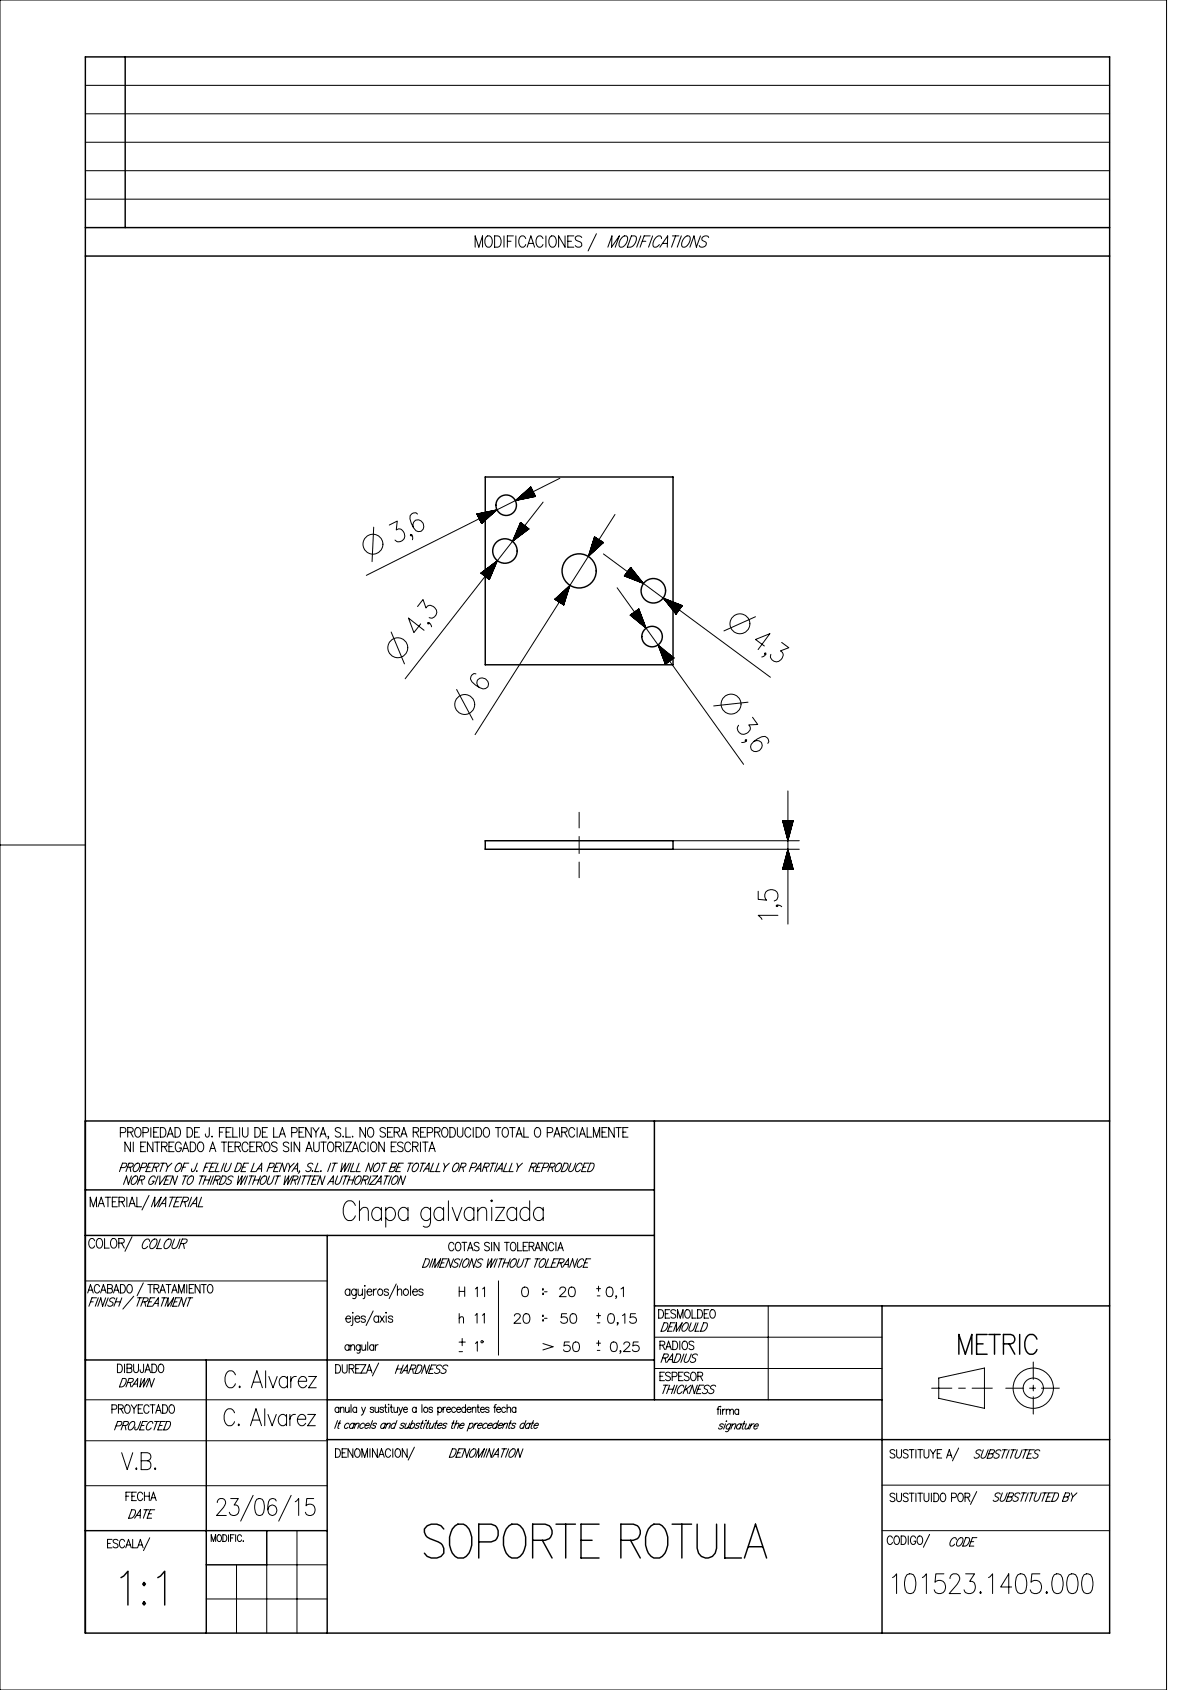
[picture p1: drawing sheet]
<svg xmlns="http://www.w3.org/2000/svg" width="210mm" height="297mm" viewBox="0 0 210 297" stroke-linecap="round" stroke-linejoin="round" font-family="sans-serif">
<g fill="none" stroke="#000" stroke-width=".18">
<path d="M0 0h205v297h-205zM15 15h180M15 35h180M15 20h180M15 30h180M15 25h180M83.5 43.4v-1.9l.6 1.9 .7-1.9v1.9M85.5 41.6l.2-.1a.94 .94 0 0 1 .7 1.5 .63 .63 0 0 1-.7 .4 .63 .63 0 0 1-.5-.7 1.31 1.31 0 0 1 .3-1.1zM86.9 41.5h.6a1.12 1.12 0 0 1 0 1.9h-.6zM88.6 41.5v1.9M89.2 42.4h.6M90.2 41.5h-1v1.9"/>
<path d="M90.7 41.5v1.9M92.4 41.9a.63 .63 0 0 0-.8-.4 .63 .63 0 0 0-.4 .7 .88 .88 0 0 0 .8 1.2l.4-.4M92.6 43.4l.7-1.9 .6 1.9M92.9 42.8h.8M95.4 41.9a.63 .63 0 0 0-.7-.4 .63 .63 0 0 0-.5 .7 .88 .88 0 0 0 .8 1.2l.4-.4M95.9 41.5v1.9M96.8 41.6l.1-.1a.94 .94 0 0 1 .8 1.5 .63 .63 0 0 1-.8 .4 .63 .63 0 0 1-.4-.7 1.31 1.31 0 0 1 .3-1.1zM99.3 41.5v1.9l-1.1-1.9v1.9M99.8 42.4h.6M100.8 41.5h-1v1.9h1M102.2 41.7a.61 .61 0 0 0-.6-.3 .61 .61 0 0 0-.5 .5l.2 .3 .6 .3a.49 .49 0 0 1 .3 .5 .49 .49 0 0 1-.4 .4l-.5-.1-.2-.1M104.8 41.1l-1.5 3"/>
<path d="M106.8 43.4l.7-1.9v1.9l1.3-1.9-.7 1.9M109.3 41.7a.56 .56 0 0 1 1 0 1.48 1.48 0 0 1-1.3 1.7 1.05 1.05 0 0 1 .2-1.5zM111 41.5h.5a.94 .94 0 0 1 0 1.5 1.06 1.06 0 0 1-1.3 .4zM112.6 41.5l-.7 1.9M112.9 42.4h.6M114.3 41.5h-1.1l-.7 1.9M114.7 41.5l-.7 1.9M116 43.4l1.3-1.9v1.9M116.3 41.9l-.2-.3a.91 .91 0 0 0-1.2 .6 .94 .94 0 0 0 .1 1.2 .9 .9 0 0 0 .9-.4M116.4 42.8h.9M118.2 41.5h1.1M118.7 41.5l-.7 1.9"/>
<path d="M119.7 41.5l-.7 1.9M120.3 41.7a.56 .56 0 0 1 1 0 1.48 1.48 0 0 1-1.3 1.7 1.05 1.05 0 0 1 .2-1.5zM123.1 41.5l-.7 1.9-.4-1.9-.8 1.9M124.5 41.7a.63 .63 0 0 0-.7-.2 .63 .63 0 0 0-.4 .7l.7 .4a.66 .66 0 0 1-.4 .8 .66 .66 0 0 1-.8-.2M65.7 92.6l-.3 6.1M68.4 92.3l1.4-.7-.2 1.5 .4-.2a1.12 1.12 0 0 1 1.1 1.3 1.12 1.12 0 0 1-1.4 .9l-.3-.2M72.4 94l-.1 .2-.2-.1 .1-.2a.7 .7 0 0 1 .3 1M73.4 90.3a.81 .81 0 0 0-1.3 .3 3.6 3.6 0 0 0 1 2.7 .97 .97 0 0 0 1.3-.4 .97 .97 0 0 0-.4-1.4 .9 .9 0 0 0-1.2 .1 .9 .9 0 0 0-.1 1.1M83.8 90.3l3.5-.7-2.7 2.4zM83.9 90.3h-.1M84.1 90.3l-.3 .1M84.3 90.2l-.4 .2"/>
<path d="M84.5 90.2l-.6 .3M84.7 90.1l-.8 .4M84.7 91.9l-.1 .1M84.8 90.1l-.9 .5M84.9 91.8l-.3 .1M85 91.7l-.4 .2M85 90.1l-1.1 .5M85.1 91.6l-.5 .2M85.2 90l-1.2 .7M85.3 91.4l-.8 .4M85.4 90l-1.4 .7M85.4 91.3l-.9 .5"/>
<path d="M85.5 99.9l-.7 1M85.6 91.2l-1.1 .5M85.6 90l-1.6 .8M85.7 91l-1.2 .7M85.8 89.9l-1.8 .9M85.8 99.7l-1 1.2 .9-1.1M85.9 90.9l-1.5 .7M86 99.6l-1.1 1.4M86 89.9l-1.9 .9M86 90.8l-1.6 .8M86.2 99.5l-1.3 1.5M86.2 90.6l-1.8 .9"/>
<path d="M86.2 89.8l-2.1 1.1M86.3 99.4l-1.3 1.7M86.3 90.5l-1.9 1M86.4 89.8l-2.3 1.1M86.5 90.4l-2.1 1M86.5 99.2l-1.5 1.9M86.6 89.8l-2.5 1.2M86.6 90.2l-2.3 1.2M86.6 99.1l-1.5 2M86.8 90.1l-2.5 1.2M86.8 89.7l-2.7 1.3M86.8 99l-1.7 2.2"/>
<path d="M86.8 100l-1.2 1.5M86.9 99.8l-1.4 1.7M86.9 90l-2.6 1.3M86.9 98.9l-1.8 2.3M86.9 99.6l-1.4 1.9M87 89.7l-2.8 1.4M87 99.4l-1.5 2M87.1 89.9l-2.8 1.4M87.1 98.8l-1.9 2.4M87.1 99.3l-1.7 2.1M87.2 89.6l-3 1.5M87.2 99.1l-1.8 2.3"/>
<path d="M87.2 89.7l-3 1.5M87.3 98.6l-2.1 2.7M87.3 98.9l-2 2.5M87.3 98.7l-2 2.6M90.6 88l2.7-2.4 .8 1.6zM90.8 94.6l1.6-2.1-1.7 2.2M91.5 91.8l1.4 1.2-2.8 2.1M91.5 91.8l-1.4 3.3M91.5 91.8l-.1 .1M91.5 91.9l-.1 .2M91.6 91.9l-.3 .4M91.6 91.9l-.4 .5"/>
<path d="M91.6 91.9l-.5 .7M91.7 92l-.6 .8M91.7 92l-.7 1M91.8 92l-.9 1.2M91.8 92.1l-1 1.2M91.8 92.1l-1.1 1.4M91.9 92.1l-1.2 1.6M91.9 92.2l-1.3 1.7M92 92.2l-1.5 1.9M92 92.2l-1.6 2M92.1 92.3l-1.7 2.1M92.1 92.3l-1.8 2.3"/>
<path d="M92.1 92.3l-1.9 2.5M92.2 92.4l-2.1 2.7M92.3 92.4l-2.1 2.6M92.3 92.4l-1.9 2.5M92.3 92.5l-1.8 2.3M92.5 92.6l-1.5 1.8M92.5 92.6l-1.3 1.7M92.5 92.6l-1.2 1.6M92.6 92.7l-1.1 1.4M92.6 92.7l-1 1.3M92.7 92.7l-.9 1.1M92.7 92.8l-.8 .9"/>
<path d="M92.7 92.8l-.6 .8M92.8 92.8l-.5 .7M92.8 92.9l-.4 .5M92.9 92.9l-.3 .4M92.9 92.9l-.2 .2M92.9 92.9v.1M93.3 85.6h-.1M93.3 85.6l-.2 .2M93.3 85.7l-.4 .2M93.3 85.7l-.5 .3M93.4 85.8l-.8 .4M93.4 85.8l-.9 .5"/>
<path d="M93.4 85.9l-1.1 .5M93.4 85.9l-1.2 .6M93.5 86l-1.5 .7M93.5 86l-1.6 .8M93.5 86l-1.8 .9M93.5 86.1l-1.9 1M93.6 86.1l-2.2 1.1M93.6 86.2l-2.3 1.1M93.6 86.2l-2.5 1.3M93.6 86.3l-2.6 1.3M93.6 86.3l-2.7 1.4M93.7 86.4l-3 1.4"/>
<path d="M93.7 86.5l-2.9 1.4M93.7 86.5l-2.8 1.4M93.8 86.5l-2.7 1.4M93.8 86.6l-2.5 1.2M93.8 86.6l-2.3 1.2M93.8 86.7l-2.1 1M93.9 86.7l-2 1M93.9 86.8l-1.8 .9M93.9 86.8l-1.6 .8M93.9 86.9l-1.4 .7M93.9 86.9l-1.2 .6M94 87l-1.1 .5"/>
<path d="M94 87l-.9 .5M94 87l-.7 .4M94 87.1l-.6 .3M94.1 87.1l-.5 .2M94.1 87.2l-.3 .1M94.1 87.2l-.1 .1M95.4 88.2l-24.2 31.1M98.4 84.1l-34 17M104.5 94.3l1.6 1-2.7 2.5zM104.5 94.4h-.1M104.5 94.4l-.1 .2M104.6 94.4l-.3 .4"/>
<path d="M104.6 94.4l-.3 .6M104.7 94.5l-.5 .7M104.7 94.5l-.6 .9M104.7 94.5l-.6 1.1M104.8 94.5l-.8 1.2M104.8 94.6l-.8 1.3M104.9 94.6l-1 1.5M104.9 94.6l-1 1.7M105 94.7l-1.2 1.8M105 94.7l-1.3 2M105 94.7l-1.3 2.2M105.1 94.7l-1.5 2.3"/>
<path d="M105.1 94.8l-1.5 2.4M105.2 94.8l-1.7 2.6M105.2 94.8l-1.8 2.8M105.3 94.9l-1.8 2.8M105.3 94.9l-1.6 2.6M105.4 94.9l-1.6 2.5M105.4 95l-1.4 2.3M105.5 95l-1.4 2.1M105.5 95l-1.3 2M105.6 95l-1.2 1.9M105.6 95.1l-1.1 1.6M105.6 95.1l-.9 1.5"/>
<path d="M105.7 95.1l-.9 1.4M105.7 95.1l-.7 1.2M105.8 95.2l-.7 1M105.8 95.2l-.5 .9M105.8 95.5l.2-.2-.3 .4M105.9 95.2l-.5 .7M105.9 95.3l-.3 .5M106 95.3v.1M106 97.3l29.4 21.7M108.1 90.4l-24.6 38.7M110.6 100l1 .7M110.7 99.9l.8 .7"/>
<path d="M110.7 99.9l.7 .5M110.7 99.9l.5 .3M110.8 99.8l.3 .3M110.8 99.8l.2 .1M110.8 99.7l.1 .1M110.8 99.7l2.3 2.8-3.4-1.3zM68.7 111.1l2.4 5.6M73.4 106.6l.9-1.2 .6 1.4 .2-.3a1.12 1.12 0 0 1 1.6 .7 1.12 1.12 0 0 1-.9 1.4l-.4-.1M73.9 109.6l-1.2 1.6-.9-2.6 2.7 2.2M75.4 109.4v.2h-.2l-.1-.2a.7 .7 0 0 1 .7 .8M83.6 118.4a.81 .81 0 0 0-.9 .9 3.6 3.6 0 0 0 2.2 1.8 .97 .97 0 0 0 1-1.1 .97 .97 0 0 0-1.1-.9 .9 .9 0 0 0-1 .7 .9 .9 0 0 0 .5 1M84.5 100.7l2.9-2.2-1.4 3.4z"/>
<path d="M84.6 100.7h-.1M84.7 100.5l-.1 .3M84.9 100.4l-.3 .4M85.1 100.3l-.4 .5M85.2 100.2l-.5 .7M85.4 100.1l-.7 .8M86 101.8v.1M86.1 101.6l-.2 .2M86.2 101.4l-.3 .4M86.3 101.2l-.4 .6M86.3 101.1l-.5 .6M86.4 100.9l-.6 .8"/>
<path d="M86.5 100.7l-.8 1M86.6 100.5l-.9 1.1M86.6 100.3l-.9 1.3M86.7 100.2l-1.1 1.4M97.5 105.3l2.7-2.4-1.1 3.4zM97.6 105.3h-.1M97.7 105.1l-.1 .3M97.9 105l-.3 .4M98 104.9l-.4 .5M98.1 104.7l-.4 .7M98.3 104.6l-.6 .9M98.4 104.5l-.6 1"/>
<path d="M98.6 104.3l-.8 1.2M98.7 104.2l-.8 1.3M98.9 104.1l-1 1.5M99 103.9l-1.1 1.7M99.1 106.2v.1M99.2 103.8l-1.2 1.8M99.2 106l-.2 .3M99.2 105.9l-.2 .4M99.3 105.7l-.4 .5M99.3 103.7l-1.3 2M99.3 105.5l-.4 .7M99.4 105.3l-.6 .9"/>
<path d="M99.4 103.5l-1.3 2.2M99.5 105.1l-.7 1M99.5 104.9l-.7 1.2M99.6 104.7l-.9 1.4M99.6 103.4l-1.5 2.3M99.6 104.5l-.9 1.6M99.7 104.4l-1.1 1.6M99.7 103.3l-1.5 2.4M99.8 104.2l-1.2 1.8M99.8 104l-1.3 2M99.9 103.8l-1.4 2.2M99.9 103.1l-1.7 2.7"/>
<path d="M99.9 103.6l-1.4 2.3M100 103.4l-1.6 2.5M100 103l-1.8 2.8M100 103.2l-1.6 2.7M100.1 103l-1.8 2.8M108.4 103.3l22.3 31M109.7 101.2l.1 .1M109.8 101.2l.2 .1M109.8 101.1l.4 .3M109.8 101.1l.5 .4M109.8 101l.7 .5M109.9 101l.8 .6"/>
<path d="M109.9 101l1 .7M109.9 100.9l1.2 .9M110 100.9l1.3 .9M110 100.8l1.4 1.1M110 100.8l1.6 1.2M110.1 100.8l1.7 1.2M110.1 100.7l1.9 1.4M110.1 100.7l2.1 1.5M110.1 100.6l2.3 1.7M110.2 100.6l2.3 1.7M110.2 100.5l2.5 1.9M110.2 100.5l2.7 2"/>
<path d="M110.3 100.4l2.7 2M110.3 100.4l2.5 1.8M110.4 100.3l2.3 1.8M110.4 100.3l2.2 1.6M110.4 100.3l2.1 1.5M110.4 100.2l1.9 1.4M110.5 100.2l1.7 1.3M110.5 100.1l1.6 1.2M110.5 100.1l1.5 1.1M110.6 100.1l1.3 .9M110.6 100l1.1 .9M110.7 108.1l1.6-1.1 1.2 3.4z"/>
<path d="M110.8 108.1v.1M110.8 108.1l.2 .2M110.8 108l.3 .4M110.9 108l.4 .5M110.9 108l.5 .7M111 107.9l.6 .9M111 107.9l.7 1M111.1 107.9l.8 1.1M111.1 107.9l.9 1.3M111.1 107.8l1.1 1.5M111.2 107.8l1.1 1.6M111.2 107.8l1.3 1.7"/>
<path d="M111.3 107.7l1.3 2M111.3 107.7l1.5 2.1M111.3 107.7l1.6 2.2M111.4 107.7l1.7 2.3M111.4 107.6l1.8 2.6M111.5 107.6l1.9 2.7M111.5 107.5l2 2.7M111.6 107.5l1.8 2.5M111.6 107.5l1.7 2.4M111.7 107.4l1.6 2.3M111.7 107.4l1.5 2.1M111.8 107.4l1.3 1.9"/>
<path d="M111.8 107.4l1.3 1.7M111.8 107.3l1.2 1.6M112 107.2l.8 1.2M112 107.2l.7 1M112 107.2l.6 .8M112.1 107.1l.5 .7M112.1 107.1l.4 .6M112.2 107.1l.2 .4M112.2 107.1l.2 .2M112.2 107l.1 .1M112.9 108.6l-1-1.3 1 1.5M115.6 113.3l2.8 2.3-1.5 1.1z"/>
<path d="M115.7 113.5l1.9 2.7M115.8 113.7l1.8 2.5M115.8 113.5l1.9 2.7M115.8 113.9l1.8 2.4M115.9 114.1l1.6 2.2M115.9 113.6l1.9 2.5M116 114.3l1.5 2M116.1 114.4l1.3 2M116.1 113.7l1.7 2.4M116.1 114.6l1.3 1.8M116.2 114.8l1.1 1.6M116.2 113.8l1.6 2.3"/>
<path d="M116.3 115l1 1.4M116.3 115.2l1 1.3M116.4 114l1.5 2M116.4 115.4l.8 1.1M116.5 115.5l.7 1M116.5 115.7l.6 .9M116.5 105.1l3.4 1.3-1.1 1.5zM116.5 114.1l1.4 1.9M116.6 115.9l.5 .7M116.7 105.3l2.6 1.9M116.7 116.1l.3 .6-.3-.4M116.7 114.2l1.3 1.8"/>
<path d="M116.7 105.2l2.7 1.9M116.8 105.4l2.5 1.9M116.8 116.5l.2 .2M116.9 114.3l1.1 1.6M116.9 116.6v.1M116.9 105.2l2.5 1.9M116.9 105.6l2.4 1.7M117 114.5l1 1.4M117 105.7l2.2 1.6M117.1 105.3l2.3 1.8M117.2 105.9l2 1.5M117.2 114.6l.9 1.3"/>
<path d="M117.3 105.4l2.2 1.6M117.3 106l1.9 1.4M117.3 114.7l.8 1.2M117.4 106.2l1.7 1.3M117.5 105.5l2 1.5M117.5 114.8l.7 1M117.5 106.3l1.6 1.2M117.6 115l.6 .8M117.6 105.5l1.9 1.4M117.6 106.5l1.5 1M117.8 115.1l.5 .7M117.8 106.6l1.3 1"/>
<path d="M117.8 105.6l1.8 1.3M117.9 106.8l1.1 .8M117.9 115.2l.4 .5M118 105.7l1.6 1.2M118 106.9l1 .8M118.1 115.3l.2 .4M118.1 107.1l.9 .6M118.2 105.7l1.4 1.1M118.2 115.5l.2 .2M118.3 107.3l.6 .5M118.4 105.8l1.3 1M118.4 115.6h.1"/>
<path d="M118.4 107.4l.5 .4M118.5 107.6l.4 .2M118.6 105.9l1.1 .8M118.6 107.7l.2 .2M118.7 106l1 .7M118.7 107.9h.1M118.9 106l.8 .6M119.1 106.1l.7 .5M119.3 106.2l.5 .4M119.5 106.2l.3 .3M119.6 106.3l.3 .2M119.8 106.4h.1"/>
<path d="M132.8 108.4l-5.6 2.5M134.3 113.5l-1.5-1.1 2.5-1-2.1 2.8M134.6 115h-.2v-.2l.2-.1a.7 .7 0 0 1-.7 .8M137.4 112.9l1.2 .9-1.5 .6 .4 .2a1.12 1.12 0 0 1-.7 1.6 1.12 1.12 0 0 1-1.4-.9l.1-.3M80.2 121.2l2.9 5.3M131.2 130.2h-.3l.1-.2h.2a.7 .7 0 0 1-.9 .5M131.5 123.4l-6.1 .7M132.2 126.1l1 1.2-1.6 .1 .2 .3a1.12 1.12 0 0 1-1.1 1.4 1.12 1.12 0 0 1-1.1-1.3l.2-.3M132.5 130.3a.94 .94 0 0 1 1.4 .3 .94 .94 0 0 1-.5 1.3 .9 .9 0 0 1-1.2 0 .9 .9 0 0 1-.2-1.1 3.6 3.6 0 0 1 2.4-1.4 .81 .81 0 0 1 .5 1.2M138.5 139v23.4M0 148.5h15M101.8 147v3"/>
<path d="M101.8 142.8v2.7M101.8 151.5v2.8M118.3 149.3h22.2M118.3 147.8h22.2M133.2 156.6v1.5l1.5 .1a1.08 1.08 0 0 1-.2-1.3 1.08 1.08 0 0 1 1.2-.6 1.03 1.03 0 0 1 1 .9 1.03 1.03 0 0 1-.7 1.1M136.5 159.1l.2 .1-.2 .1-.1-.1a.7 .7 0 0 1 1 .1M137.5 144.3h1.9l-.9 3.5zM137.5 144.3h.1M137.5 152.7v.1M137.6 144.3v.2M137.6 152.5v.3M137.6 144.3v.4"/>
<path d="M137.6 152.3v.5M137.7 144.3v.6M137.7 152.1v.7M137.8 144.3v.8M137.8 151.9v.9M137.8 144.3v1M137.8 151.7v1.1M137.9 144.3v1.2M137.9 151.5v1.3M137.9 144.3v1.4M137.9 151.3v1.5M138 144.3v1.6"/>
<path d="M138 151.1v1.7M138 144.3v1.7M138 151v1.8M138.1 144.3v1.9M138.1 150.8v2M138.1 144.3v2.1M138.1 150.6v2.2M138.2 144.3v2.3M138.2 150.4v2.4M138.2 144.3v2.5M138.2 150.2v2.6M138.3 144.3v2.7"/>
<path d="M138.3 150v2.8M138.3 144.3v2.9M138.3 149.8v3M138.4 144.3v3.1M138.4 149.6v3.2M138.4 144.3v3.3M138.4 149.4v3.4M138.5 149.3l.9 3.5h-1.9zM138.5 144.3v3.3M138.5 149.4v3.4M138.6 144.3v3.1M138.6 149.6v3.2"/>
<path d="M138.6 144.3v2.9M138.6 149.8v3M138.7 144.3v2.7M138.7 150v2.8M138.7 144.3v2.5M138.7 150.2v2.6M138.8 144.3v2.3M138.8 150.4v2.4M138.8 144.3v2.1M138.8 150.6v2.2M138.9 144.3v1.9M138.9 150.8v2"/>
<path d="M138.9 144.3v1.7M138.9 151v1.8M139 144.3v1.6M139 151.1v1.7M139 144.3v1.4M139 151.3v1.5M139.1 144.3v1.2M139.1 151.5v1.3M139.1 144.3v1M139.1 151.7v1.1M139.2 144.3v.8M139.2 151.9v.9"/>
<path d="M139.2 144.3v.6M139.2 152.1v.7M139.3 144.3v.4M139.3 152.3v.5M139.3 144.3v.2M139.3 152.5v.3M139.4 144.3h.1M139.4 152.7v.1M136.7 160.9h-3.5l.7 .7M21.1 199h.7a.45 .45 0 0 0 .3-.4 .45 .45 0 0 0-.3-.4h-.7v1.6M22.4 199l.9-.1 .1-.3-.1-.3-.2-.1h-.7v1.6M22.9 199l.5 .8"/>
<path d="M23.9 198.2h.2a.9 .9 0 0 1 .7 .6 .9 .9 0 0 1-.3 1h-.1a.9 .9 0 0 1-.8-.6 .9 .9 0 0 1 .3-1zM25.1 199h.6a.45 .45 0 0 0 .4-.4 .45 .45 0 0 0-.4-.4h-.6v1.6M26.5 198.2v1.6M27 199h.6M27.9 198.2h-.9v1.6h.9M28.2 198.2a.9 .9 0 0 1 1 .5 .9 .9 0 0 1-.3 1.1h-.7zM29.4 199.8l.5-1.6 .6 1.6M29.6 199.3h.7M30.8 198.2a.9 .9 0 0 1 .9 .5 .9 .9 0 0 1-.3 1.1h-.6zM32.9 198.2a.9 .9 0 0 1 .9 .5 .9 .9 0 0 1-.2 1.1h-.7zM34.2 199h.5M35.1 198.2h-.9v1.6h.9"/>
<path d="M36.8 198.2l-.1 1.5-.2 .1h-.3l-.1-.5M37.3 199.7v.1zM38.6 199h.5M39.5 198.2h-.9v1.6M39.7 199h.6M40.6 198.2h-.9v1.6h.9M40.9 198.2v1.6h.8M42.1 198.2v1.6M42.6 198.2v1.2a.48 .48 0 0 0 .5 .4 .48 .48 0 0 0 .5-.4v-1.2M44.8 198.2a.9 .9 0 0 1 1 .5 .9 .9 0 0 1-.3 1.1h-.7zM46.1 199h.6M47 198.2h-.9v1.6h.9"/>
<path d="M48.1 198.2v1.6h.8M49.1 199.8l.5-1.6 .6 1.6M49.3 199.3h.7M51.3 199h.6a.45 .45 0 0 0 .3-.4 .45 .45 0 0 0-.3-.4h-.6v1.6M52.5 199h.6M53.4 198.2h-.9v1.6h.9M54.7 198.2v1.6l-1-1.6v1.6M55 198.2l.5 .8v.8M56.1 198.2l-.6 .8M56.2 199.8l.6-1.6 .5 1.6M56.4 199.3h.7M57.8 199.8h-.2h.2l-.2 .4"/>
<path d="M59.9 198.4a.52 .52 0 0 0-.6-.3 .52 .52 0 0 0-.4 .5l.2 .2 .6 .3a.41 .41 0 0 1 .2 .4 .41 .41 0 0 1-.4 .3h-.4l-.2-.2M60.3 199.7v.1zM60.8 198.2v1.6h.8M62 199.7v.1zM64.2 198.2v1.6l-.9-1.6v1.6M64.8 198.2h.2a.9 .9 0 0 1 .7 .6 .9 .9 0 0 1-.3 1h-.1a.9 .9 0 0 1-.8-.6 .9 .9 0 0 1 .3-1zM67.7 198.4a.52 .52 0 0 0-.5-.3 .52 .52 0 0 0-.4 .5l.1 .2 .7 .3a.41 .41 0 0 1 .1 .4 .41 .41 0 0 1-.3 .3h-.5l-.1-.2M68.1 199h.5M69 198.2h-.9v1.6h.9M69.3 199l.8-.1 .1-.3v-.3l-.3-.1h-.6v1.6M69.7 199l.5 .8M70.4 199.8l.6-1.6 .5 1.6"/>
<path d="M70.6 199.3h.7M72.6 199l.8-.1 .2-.3-.1-.3-.3-.1h-.6v1.6M73.1 199l.5 .8M73.9 199h.6M74.8 198.2h-.9v1.6h.9M75.1 199h.6a.45 .45 0 0 0 .4-.4 .45 .45 0 0 0-.4-.4h-.6v1.6M76.4 199l.8-.1 .1-.3v-.3l-.3-.1h-.6v1.6M76.9 199l.4 .8M77.9 198.2h.1a.9 .9 0 0 1 .8 .6 .9 .9 0 0 1-.4 1h-.1a.9 .9 0 0 1-.7-.6 .9 .9 0 0 1 .3-1zM79.1 198.2a.9 .9 0 0 1 .9 .5 .9 .9 0 0 1-.2 1.1h-.7zM80.4 198.2v1.2a.48 .48 0 0 0 .5 .4 .48 .48 0 0 0 .4-.4v-1.2M82.7 198.6a.53 .53 0 0 0-.6-.4 .53 .53 0 0 0-.4 .6v.4a.53 .53 0 0 0 .4 .6 .53 .53 0 0 0 .6-.4"/>
<path d="M83.2 198.2v1.6M83.7 198.2a.9 .9 0 0 1 .9 .5 .9 .9 0 0 1-.2 1.1h-.7zM85.2 198.2h.1a.9 .9 0 0 1 .8 .6 .9 .9 0 0 1-.4 1h-.1a.9 .9 0 0 1-.7-.6 .9 .9 0 0 1 .3-1zM87.1 198.2h.9M87.5 198.2v1.6M88.5 198.2h.1a.9 .9 0 0 1 .8 .6 .9 .9 0 0 1-.3 1h-.2a.9 .9 0 0 1-.7-.6 .9 .9 0 0 1 .3-1zM89.6 198.2h.9M90 198.2v1.6M90.7 199.8l.5-1.6 .6 1.6M90.9 199.3h.7M92.1 198.2v1.6h.8M94.2 198.2h.1a.9 .9 0 0 1 .8 .6 .9 .9 0 0 1-.4 1h-.1a.9 .9 0 0 1-.7-.6 .9 .9 0 0 1 .3-1z"/>
<path d="M96.2 199h.6a.45 .45 0 0 0 .4-.4 .45 .45 0 0 0-.4-.4h-.6v1.6M97.3 199.8l.6-1.6 .5 1.6M97.5 199.3h.7M98.7 199l.8-.1 .2-.3-.1-.3-.3-.1h-.6v1.6M99.2 199l.5 .8M101 198.6a.53 .53 0 0 0-.7-.4 .53 .53 0 0 0-.4 .6v.4a.53 .53 0 0 0 .4 .6 .53 .53 0 0 0 .7-.4M101.4 198.2v1.6M101.8 199.8l.5-1.6 .6 1.6M102 199.3h.7M103.2 198.2v1.6h.8M104.3 199.8v-1.6l.5 1.6 .6-1.6v1.6M105.8 199h.5"/>
<path d="M106.7 198.2h-.9v1.6h.9M107.9 198.2v1.6l-.9-1.6v1.6M108.2 198.2h1M108.7 198.2v1.6M109.5 199h.5M110.4 198.2h-.9v1.6h.9M15.9 212.1v-1.7l.5 1.7 .6-1.7v1.7M16.6 218.1a.53 .53 0 0 0-.6-.4 .53 .53 0 0 0-.4 .6v.4a.53 .53 0 0 0 .4 .6 .53 .53 0 0 0 .6-.4M17.2 217.7h.1a.9 .9 0 0 1 .8 .6 .9 .9 0 0 1-.3 1h-.2a.9 .9 0 0 1-.7-.6 .9 .9 0 0 1 .3-1zM17.2 212.1l.6-1.7 .5 1.7M17.4 211.5h.7M18.4 217.7v1.6h.8"/>
<path d="M18.5 210.4h1M19 210.4v1.7M19.7 217.7h.1a.9 .9 0 0 1 .8 .6 .9 .9 0 0 1-.3 1h-.2a.9 .9 0 0 1-.7-.6 .9 .9 0 0 1 .3-1zM19.7 211.2h.6M20.6 210.4h-.9v1.7h.9M20.9 218.5l.8-.1 .1-.3v-.3l-.3-.1h-.6v1.6M20.9 211.2l.8-.1 .2-.2-.1-.3-.3-.2h-.6v1.7M21.2 205.2l.8-.1 .3-.4-.1-.2-.7-.1-.5 1.5M21.4 218.5l.4 .8M21.4 211.2l.5 .9M22.3 210.4v1.7M22.4 205.1h.8l.2-.3v-.3l-.7-.1-.6 1.5"/>
<path d="M22.7 212.1l.5-1.7 .6 1.7M22.8 205.1l.2 .8M22.9 211.5h.7M22.9 200.7v1.7l-.9-1.7v1.7M23.1 206.7l-.5 1.5-.4-1.5-.5 1.5M23.2 217.3l-1.2 2.6M23.4 200.7v1.7M23.4 206.9a.42 .42 0 0 1 .8 0 1.11 1.11 0 0 1-1 1.3l-.1-.3v-.3zM23.8 204.6a.42 .42 0 0 1 .7 0 1.11 1.11 0 0 1-.9 1.3l-.2-.2v-.4zM24 210.4v1.7h.9M24.4 207.4l.8-.1 .2-.4v-.2h-.7l-.6 1.5M24.7 201.5h.6"/>
<path d="M24.8 205.2l.7-.1 .3-.4-.1-.2-.7-.1-.5 1.5M24.9 207.4l.1 .8M25.6 200.7h-.9v1.7h.9M25.9 205.1h.5M26.2 210.1l-1.2 2.5M26.3 218.1l-.1-.3a1.04 1.04 0 0 0-1.2 1.2l.1 .4a.6 .6 0 0 0 .9-.4M26.6 212.1l.6-1.7v1.7l1.1-1.7-.6 1.7M26.8 218a.47 .47 0 0 1 .8 0 1.26 1.26 0 0 1-1.1 1.4l-.2-.2v-.4zM26.9 200.7v1.7l-1-1.7v1.7M27 205.1h.7l.2-.3v-.3l-.7-.1-.5 1.5M27 204.4h-.8l-.6 1.5h.8M27.2 200.7h.9"/>
<path d="M27.3 207l-.1-.3a.94 .94 0 0 0-1.1 1.2l.1 .2a.61 .61 0 0 0 .9-.5h-.3M27.4 205.1l.1 .8M27.6 200.7v1.7M27.8 206.7l-.6 1.5M28 212.1l1.2-1.7-.1 1.7M28.1 206.7v1.5l1-1.5M28.2 217.7l-.6 1.7h.8M28.2 204.4h.9M28.4 201.5l.8-.1 .2-.2-.1-.3-.3-.2h-.6v1.7M28.4 211.5h.7M28.7 204.4l-.6 1.5M28.9 201.5l.5 .9"/>
<path d="M29.1 207.4h.5M29.2 204.4l.3 .7-.3 .8M29.3 218a.47 .47 0 0 1 .8 0 1.26 1.26 0 0 1-1.1 1.4l-.2-.2v-.4zM29.7 201.5h.5M29.9 210.4h.9M30.1 206.7h-.8l-.5 1.5h.8M30.2 204.4l-.7 .7M30.3 210.4l-.6 1.7M30.6 200.7h-.9v1.7h.9M30.7 217.7l-.5 1.3 .1 .4a.62 .62 0 0 0 .9-.4l.4-1.3M30.8 211.2h.6M31.2 204.6a.42 .42 0 0 1 .7 0 1.11 1.11 0 0 1-1 1.3l-.1-.2v-.4z"/>
<path d="M31.2 206.7l-.5 1.5-.3-1.5-.6 1.5M31.7 218.5h.9l.3-.4-.1-.3-.8-.1-.6 1.7M31.8 201.1a.53 .53 0 0 0-.6-.4 .53 .53 0 0 0-.4 .7v.4a.53 .53 0 0 0 .5 .6 .53 .53 0 0 0 .5-.6h-.3M32 211.2l.8-.1 .3-.4v-.2l-.8-.1-.6 1.7M32 210.4h-.9l-.6 1.7h.9M32.1 202.4l.5-1.7 .6 1.7M32.1 205.1h.5M32.2 206.7h.8M32.2 218.5l.2 .9M32.3 201.8h.7M32.5 211.2l.1 .9M32.6 206.7l-.5 1.5"/>
<path d="M33.2 204.4h-.8l-.6 1.5M33.3 206.9a.42 .42 0 0 1 .7 0 1.11 1.11 0 0 1-.9 1.3l-.2-.3v-.3zM33.4 212.1l1.2-1.7-.1 1.7M33.4 200.7a.9 .9 0 0 1 1 .5 .9 .9 0 0 1-.3 1.1l-.7 .1zM33.7 210.4l-.7 1.7M33.8 211.5h.7M34.5 205.8h.1zM34.7 204.4l-.6 1.4-.2 .1-.2-.1v-.4M35 200.8l.1-.1a.9 .9 0 0 1 .7 .7 .9 .9 0 0 1-.3 .9l-.1 .1a.9 .9 0 0 1-.8-.7 .9 .9 0 0 1 .4-.9zM35.1 206.7h.9M35.4 210.4l-.6 1.7h.8M35.5 206.7l-.5 1.5"/>
<path d="M35.9 207.4h.9M36 205.1h.5M36.2 206.7l-.5 1.5M36.8 202.4l.6-1.7 .5 1.7M37 205.1h.5M37 201.8h.7M37 204.4h-.8l-.5 1.5M37.1 206.7l-.6 1.5M37.5 206.7l-.5 1.5M37.7 207.4l.7-.1 .2-.2v-.4h-.7l-.5 1.5M38.1 204.4h-.8l-.6 1.5h.8M38.1 207.4l.2 .8"/>
<path d="M38.3 204.4l-.5 1.5h.7M38.9 200.7h1M39.1 206.7h.4a.91 .91 0 0 1-.5 1.5h-.5zM39.4 200.7v1.7M39.4 204.4l-.6 1.5M39.8 204.4l-.4 1.1 .1 .3a.54 .54 0 0 0 .8-.3l.4-1.1M40.1 201.5h.6M41 206.9a.44 .44 0 0 0-.6-.2 .44 .44 0 0 0-.2 .6l.3 .1a.47 .47 0 0 1-.1 .7 .47 .47 0 0 1-.7-.2M41 200.7h-.9v1.7h.9M41.3 201.5l.8-.1 .2-.2-.1-.3-.3-.2h-.6v1.7M41.7 204.4h.5a.91 .91 0 0 1-.6 1.5h-.4zM41.8 201.5l.5 .9"/>
<path d="M41.9 206.7l-.2 1.5 .9-1.5-.3 1.5 .9-1.5M42.6 205.1h.5M43.5 206.7l-.5 1.5M43.6 201.1a.53 .53 0 0 0-.7-.4 .53 .53 0 0 0-.4 .7v.4a.53 .53 0 0 0 .4 .6 .53 .53 0 0 0 .7-.4M43.7 204.4h-.8l-.5 1.5h.8M43.8 206.7h.9M43.9 201.5h.6M44.2 206.7l-.5 1.5M44.7 204.4l-.6 1.5h.7M44.7 207.4h.8M44.8 200.7h-.9v1.7h.9M44.9 206.7l-.5 1.5"/>
<path d="M45 205.9l1-1.5-.1 1.5M45.1 201.5l.8-.1 .2-.2-.1-.3-.3-.2h-.6v1.7M45.3 205.4h.6M45.6 201.5l.5 .9M45.8 206.7l-.6 1.5M46.1 206.9a.42 .42 0 0 1 .8 0 1.11 1.11 0 0 1-1 1.3l-.2-.3v-.3zM46.6 200.8l.1-.1a.9 .9 0 0 1 .8 .7 .9 .9 0 0 1-.3 .9l-.2 .1a.9 .9 0 0 1-.7-.7 .9 .9 0 0 1 .3-.9zM47.2 205.2l.7-.1 .3-.4v-.2l-.8-.1-.5 1.5M47.4 206.7l-.4 1v.4a.54 .54 0 0 0 .8-.4l.4-1M48.3 205.1h.5M48.5 206.7h.8M48.7 200.9a.52 .52 0 0 0-.6-.2 .52 .52 0 0 0-.4 .4l.2 .3 .7 .3a.41 .41 0 0 1 .1 .4 .41 .41 0 0 1-.4 .3l-.4-.1-.2-.1"/>
<path d="M48.9 206.7l-.6 1.5M49.4 204.4h-.8l-.6 1.5h.8M50.2 206.7l-.3 1.5 .9-1.5-.3 1.5 .9-1.5M50.5 204.4l-.6 1.5-.3-1.5-.5 1.5M50.7 204.4l.3 .7-.3 .8M50.7 200.9a.52 .52 0 0 0-.5-.2 .52 .52 0 0 0-.4 .4l.1 .3 .7 .3a.41 .41 0 0 1 .1 .4 .41 .41 0 0 1-.3 .3l-.5-.1-.1-.1M51.2 200.7v1.7M51.3 205.9l1-1.5v1.5M51.4 207.4l.7-.1 .2-.2v-.4h-.7l-.5 1.5M51.7 205.4h.6M51.7 204.4l-.7 .7M51.8 207.4l.1 .8"/>
<path d="M52.7 200.7v1.7l-1-1.7v1.7M52.7 205.8h-.2h.2l-.3 .4M52.8 206.7l-.5 1.5M53.2 206.7h.8M53.6 206.7l-.5 1.5M53.7 202.4l.6-1.7 .5 1.7M54 201.8h.6M54.2 206.7h.8M54.6 206.7l-.6 1.5M54.9 205.8h.1zM55 204.6a.44 .44 0 0 0-.6-.2 .44 .44 0 0 0-.2 .7l.3 .1a.47 .47 0 0 1-.1 .7 .47 .47 0 0 1-.7-.2M55 207.4h.5"/>
<path d="M55.1 200.7v1.2a.48 .48 0 0 0 .5 .5 .48 .48 0 0 0 .5-.5v-1.2M55.9 204.4l-.6 1.5h.7M56 206.7h-.8l-.5 1.5h.8M56.3 205.8h.1zM56.4 200.7h.9M56.9 200.7v1.7M57.1 206.7l-.5 1.5-.3-1.5-.6 1.5M57.6 208.2l1-1.5-.1 1.5M57.8 200.8l.2-.1a.9 .9 0 0 1 .7 .7 .9 .9 0 0 1-.3 .9l-.2 .1a.9 .9 0 0 1-.7-.7 .9 .9 0 0 1 .3-.9zM57.9 207.7h.6M58.1 204.4l-.5 1.5M58.4 204.4h.9"/>
<path d="M58.9 204.4l-.6 1.5M59 201.5l.8-.1 .2-.2-.1-.3-.3-.2h-.6v1.7M59.3 206.7l-.4 1 .1 .4a.54 .54 0 0 0 .8-.4l.4-1M59.5 201.5l.5 .9M60.1 204.4l-.2 1.5 .9-1.5-.3 1.5 .9-1.5M60.4 200.7v1.7M60.4 206.7h.9M60.8 200.7h.9l-.9 1.7h.9M60.8 206.7l-.5 1.5M61.3 207.4h.8M61.5 206.7l-.5 1.5M61.7 204.4l-.6 1.5"/>
<path d="M61.9 202.4l.5-1.7 .6 1.7M62.1 201.8h.7M62.1 204.4l-.5 1.5h.7M62.4 206.7l-.6 1.5M62.4 211.9a1 1 0 0 0-.9-.9 1 1 0 0 0-1 .9 2.1 2.1 0 0 0 .7 2.6 1.06 1.06 0 0 0 1.2-.8M62.7 206.9a.42 .42 0 0 1 .8 0 1.11 1.11 0 0 1-1 1.3l-.2-.3v-.3zM63.1 204.4l-.5 1.5h.7M63.2 212.8l.7-.6h.4l.3 .2 .1 .4v1.7M63.2 211v3.5M63.7 207.4l.8-.1 .2-.2v-.4h-.7l-.6 1.5M64.1 207.4l.2 .8M64.2 201.1a.53 .53 0 0 0-.6-.4 .53 .53 0 0 0-.4 .7v.4a.53 .53 0 0 0 .4 .6 .53 .53 0 0 0 .6-.4"/>
<path d="M64.7 200.7v1.7M65.2 206.7l-.6 1.5M65.4 200.8l.1-.1a.9 .9 0 0 1 .8 .7 .9 .9 0 0 1-.4 .9l-.1 .1a.9 .9 0 0 1-.7-.7 .9 .9 0 0 1 .3-.9zM65.5 206.7h.9l-1.4 1.5h.8M65.6 204.4l-.5 1.5-.3-1.5-.5 1.5M65.9 208.2l1.1-1.5-.1 1.5M66 204.6a.42 .42 0 0 1 .7 0 1.11 1.11 0 0 1-.9 1.3l-.2-.2v-.4zM66.3 207.7h.6M67 212.7a.9 .9 0 0 0-1-.5 .9 .9 0 0 0-.7 1 .95 .95 0 0 0 .5 1.2 .95 .95 0 0 0 1.2-.4M67 212.2v2.3M67.1 204.4h.9M67.5 200.7v1.7l-.9-1.7v1.7"/>
<path d="M67.5 204.4l-.5 1.5M67.6 206.7h.8M67.8 212.7a.9 .9 0 0 1 1.1-.5 .9 .9 0 0 1 .6 1 .95 .95 0 0 1-.5 1.2 .95 .95 0 0 1-1.2-.4M67.8 212.2v3.5M68 206.7l-.5 1.5M68.7 205.1h.5l.2 .3-.3 .4-.7 .1 .5-1.5h.6l.2 .2-.2 .4-.3 .1M68.8 201.5h.5M68.8 206.7l-.6 1.5M69.2 206.9a.42 .42 0 0 1 .7 0 1.11 1.11 0 0 1-.9 1.3l-.2-.3v-.3zM69.6 200.7h-.8v1.7h.8M69.8 205.1h.5M70.8 200.9a.52 .52 0 0 0-.5-.2 .52 .52 0 0 0-.4 .4l.1 .3 .7 .3a.41 .41 0 0 1 .1 .4 .41 .41 0 0 1-.3 .3l-.5-.1-.1-.1"/>
<path d="M70.9 204.4h-.8l-.5 1.5h.7M71.3 206.7l-.5 1.5-.4-1.5-.5 1.5M71.7 212.7a.9 .9 0 0 0-1.1-.5 .9 .9 0 0 0-.6 1 .95 .95 0 0 0 .5 1.2 .95 .95 0 0 0 1.2-.4M71.7 212.2v2.3M71.7 204.4h.9M72.2 204.4l-.6 1.5M72.2 201.1a.53 .53 0 0 0-.7-.4 .53 .53 0 0 0-.4 .7v.4a.53 .53 0 0 0 .4 .6 .53 .53 0 0 0 .7-.4M72.5 201.5l.8-.1 .2-.2-.1-.3-.3-.2h-.6v1.7M72.8 204.6a.42 .42 0 0 1 .7 0 1.11 1.11 0 0 1-.9 1.3l-.2-.2v-.4zM73 201.5l.5 .9M73.9 200.7v1.7M73.9 204.4h.9"/>
<path d="M74.3 200.7h.9M74.4 204.4l-.6 1.5M74.4 205.9l1-1.5v1.5M74.7 200.7v1.7M74.7 205.4h.7M75.4 202.4l.5-1.7 .6 1.7M75.6 201.8h.7M75.7 212.2v2.6l-.2 .5a.74 .74 0 0 1-1.1 .2M75.7 212.7a.9 .9 0 0 0-1.1-.5 .9 .9 0 0 0-.6 1 .95 .95 0 0 0 .4 1.2 .95 .95 0 0 0 1.3-.4M76.1 204.4l-.5 1.5h.7M77.1 204.4l-.5 1.5h.7M78 212.7a.9 .9 0 0 0-1.1-.5 .9 .9 0 0 0-.6 1 .95 .95 0 0 0 .4 1.2 .95 .95 0 0 0 1.3-.4"/>
<path d="M78 212.2v2.3M78 204.4l.2 .7-.3 .8M78.8 211v3.5M79 204.4l-.8 .7M79.5 212.2l.8 2.3 .9-2.3M79.8 218.7a.47 .47 0 0 0-.6-.4 .47 .47 0 0 0-.4 .6v.3a.47 .47 0 0 0 .4 .6 .47 .47 0 0 0 .6-.3M79.9 204.6a.42 .42 0 0 1 .7 0 1.11 1.11 0 0 1-.9 1.3l-.2-.2v-.4zM80.3 218.4l.1-.1a.75 .75 0 0 1 .6 .8 .75 .75 0 0 1-.6 .7 .94 .94 0 0 1-.1-1.4zM80.9 205.1h.7l.2-.3 .1-.3-.8-.1-.5 1.5M81.2 218.3h.8M81.3 205.1l.2 .8M81.6 218.3v1.5"/>
<path d="M82.2 219.8l.5-1.5 .4 1.5M82.3 219.3h.7M82.7 205.2l.8-.1 .2-.4v-.2l-.7-.1-.5 1.5M83.3 212.7a.9 .9 0 0 0-1.1-.5 .9 .9 0 0 0-.6 1 .95 .95 0 0 0 .5 1.2 .95 .95 0 0 0 1.2-.4M83.3 212.2v2.3M83.5 205.9l1-1.5v1.5M83.8 205.4h.7M84 212.8l.7-.6h.4l.3 .2 .1 .4v1.7M84 212.2v2.3M84.2 218.5a.46 .46 0 0 0-.5-.2 .46 .46 0 0 0-.4 .4l.2 .2 .6 .3 .1 .4a.51 .51 0 0 1-.9 0M85 205.1h.7l.3-.4v-.2l-.8-.1-.5 1.5M85.4 205.1l.2 .8"/>
<path d="M86 218.5a.46 .46 0 0 0-.5-.2 .46 .46 0 0 0-.3 .4l.1 .2 .6 .3 .1 .4a.51 .51 0 0 1-.8 0M86.3 204.4h.8M86.4 218.3v1.5M86.4 210.9l.2 .1-.2 .2-.1-.2zM86.4 212.2v2.3M86.7 204.4l-.5 1.5M87.1 212.2h1.6l-1.6 2.3h1.6M87.2 205.9l1.1-1.5-.1 1.5M87.5 204.4l-.6 1.5M87.6 205.4h.6M87.7 218.3v1.5l-.9-1.5v1.5M88.6 218.3h.9"/>
<path d="M89 204.4l-.5 1.5h.7M89.1 218.3v1.5M89.9 218.4l.2-.1a.75 .75 0 0 1 .6 .8 .75 .75 0 0 1-.6 .7 .94 .94 0 0 1-.2-1.4zM90 204.4l-.6 1.5h.8M90.8 212.7a.9 .9 0 0 0-1.1-.5 .9 .9 0 0 0-.6 1 .95 .95 0 0 0 .5 1.2 .95 .95 0 0 0 1.2-.4M90.8 212.2v2.3M90.8 204.4l.3 .7-.3 .8M91 218.3v1.5h.7M91.8 204.4l-.7 .7M91.9 219h.5M92.7 218.3h-.8v1.5h.8M93 219h.7l.1-.2v-.3l-.3-.2h-.5v1.5"/>
<path d="M93.1 212.7a.9 .9 0 0 0-1.1-.5 .9 .9 0 0 0-.6 1 .95 .95 0 0 0 .5 1.2 .95 .95 0 0 0 1.2-.4M93.1 211v3.5M93.2 205.1h.8l.2-.3v-.3l-.7-.1-.6 1.5M93.4 219l.4 .8M93.7 205.1l.1 .8M94 219.8l.5-1.5 .5 1.5M94.2 219.3h.6M94.4 205.1h.5M95.4 205.2l.7-.1 .2-.2 .1-.4-.7-.1-.6 1.5M95.4 204.4h-.8l-.5 1.5h.8M95.5 212.7a.9 .9 0 0 0-1.1-.5 .9 .9 0 0 0-.6 1 .95 .95 0 0 0 .4 1.2 .95 .95 0 0 0 1.3-.4M95.5 212.2v2.3"/>
<path d="M96.1 218.3v1.5l-.9-1.5v1.5M96.5 205.1h.8l.3-.4-.1-.2-.7-.1-.5 1.5M97 205.1l.1 .8M97.3 218.7a.47 .47 0 0 0-.6-.4 .47 .47 0 0 0-.3 .6v.3a.47 .47 0 0 0 .3 .6 .47 .47 0 0 0 .6-.3M97.7 218.3v1.5M97.9 204.6a.42 .42 0 0 1 .8 0 1.11 1.11 0 0 1-1 1.3l-.2-.2 .1-.4zM98 219.8l.5-1.5 .5 1.5M98.2 219.3h.6M99.2 204.4h.4a.91 .91 0 0 1-.5 1.5h-.5zM100.3 204.4l-.4 1.1 .1 .3a.54 .54 0 0 0 .8-.3l.4-1.1M102.3 204.8l-.1-.3a.94 .94 0 0 0-1.1 1.2l.1 .1a.53 .53 0 0 0 .8-.3M102.5 205.1h.4"/>
<path d="M103.5 204.4h-.8l-.5 1.5h.8M103.7 204.4h.5a.91 .91 0 0 1-.6 1.5h-.4zM15 225.1h42.5M15.4 227.2l.5-1.5 .5 1.5M15.6 226.7h.6M15.9 228.8h.5M17 228.1h-.8l-.6 1.5M17.3 228.1l-.6 1.5M17.5 226.1a.47 .47 0 0 0-.6-.4 .47 .47 0 0 0-.3 .6v.4a.47 .47 0 0 0 .3 .5 .47 .47 0 0 0 .6-.3M17.7 227.2l.5-1.5 .5 1.5M17.9 226.7h.6M18.6 228.1l-.6 1.5-.3-1.5-.5 1.5"/>
<path d="M18.9 226.5h.6a.4 .4 0 0 1 .3 .3 .4 .4 0 0 1-.3 .4h-.6v-1.5h.6l.2 .2v.4l-.2 .2M19 228.1l-.5 1.5M19.9 227.2l.5-1.5 .5 1.5M20.1 226.7h.6M20.2 228.3a.44 .44 0 0 0-.6-.2 .44 .44 0 0 0-.2 .6l.3 .2a.47 .47 0 0 1-.1 .7 .47 .47 0 0 1-.7-.2M20.3 228.8h.9M20.6 228.1l-.6 1.5M20.6 239.7a.8 .8 0 0 1 .9 .5 .8 .8 0 0 1-.3 1h-.6zM21.2 225.7a.8 .8 0 0 1 .8 .5 .8 .8 0 0 1-.2 1h-.6zM21.4 228.1l-.5 1.5M21.9 239.7v1.5M22.5 225.8l.1-.1a.75 .75 0 0 1 .7 .8 .75 .75 0 0 1-.7 .7 .94 .94 0 0 1-.1-1.4z"/>
<path d="M23.5 239.7v1.1a.43 .43 0 0 0 .4 .4 .43 .43 0 0 0 .4-.4v-1.1M23.5 227.8l-1.9 2.3M24.2 228.1h.8M24.6 228.1l-.5 1.5M25 228.8l.8-.1 .2-.3v-.3h-.7l-.6 1.5M25.2 225.5l-1.1 2.2M25.2 239.7v1.4l-.2 .1h-.3l-.1-.5M25.4 228.8l.2 .8M26 225.7h.8M26.2 228.8h.4M26.4 225.7v1.5M26.7 239.7a.8 .8 0 0 1 .9 .5 .8 .8 0 0 1-.3 1h-.6z"/>
<path d="M26.8 229.6l1-1.5v1.5M27.1 226.5l.7-.1 .1-.2v-.3l-.3-.2h-.5v1.5M27.2 229.1h.6M27.2 228.1h-.8l-.5 1.5h.8M27.5 226.5l.4 .7M28 239.8l.2-.1a.75 .75 0 0 1 .6 .8 .75 .75 0 0 1-.6 .7 .94 .94 0 0 1-.2-1.4zM28.1 227.2l.5-1.5 .5 1.5M28.3 226.7h.6M28.4 228.1h.9M28.9 228.1l-.6 1.5M29 229.6l.5-1.5v1.5l1-1.5-.5 1.5M29.2 225.7h.8"/>
<path d="M29.6 225.7v1.5M30.2 227.2l.5-1.5 .5 1.5M30.4 226.7h.6M30.6 228.8h.5M31.4 227.2v-1.5l.5 1.5 .5-1.5v1.5M31.7 228.1h-.8l-.6 1.5h.8M32.8 228.1l-.6 1.5-.3-1.5-.5 1.5M32.8 225.7v1.5M33 228.1h.9M33.3 226.5h.4M33.4 228.1l-.5 1.5M34 225.7h-.7v1.5h.7"/>
<path d="M35.1 225.7v1.5l-.8-1.5v1.5M35.4 225.7h.8M35.8 225.7v1.5M36.7 225.8l.1-.1a.75 .75 0 0 1 .6 .8 .75 .75 0 0 1-.6 .7 .94 .94 0 0 1-.1-1.4zM59 239.8a.8 .8 0 0 1 .8 .5 .8 .8 0 0 1-.2 .9l-.6 .1zM60.1 239.8v1.1a.43 .43 0 0 0 .5 .4 .43 .43 0 0 0 .4-.4v-1.1M60.8 231.7h.8l-.1-.3a.39 .39 0 0 0-.3-.1 .39 .39 0 0 0-.4 .2 .5 .5 0 0 0 .1 .7 .5 .5 0 0 0 .7-.1M61.3 236.5a.47 .47 0 0 0-.7 .2 .47 .47 0 0 0 .5 .6l.2-.2M61.3 236.3v1M61.5 226.8a.5 .5 0 0 0-.7-.1 .5 .5 0 0 0-.1 .7 .41 .41 0 0 0 .4 .3 .41 .41 0 0 0 .4-.3M61.5 226.5v1.2M61.6 236.6l.3-.3 .3 .1 .1 .9"/>
<path d="M61.6 236.3v1M62 230.6v.2zM62 231.3v1.3l-.1 .3-.2 .1M62.4 231.7h.8l-.1-.3a.39 .39 0 0 0-.3-.1 .39 .39 0 0 0-.3 .2 .5 .5 0 0 0 0 .7 .5 .5 0 0 0 .7-.1M62.6 226.5l-.1 1.6a.36 .36 0 0 1-.5 0M62.6 226.8a.5 .5 0 0 0-.7-.1 .5 .5 0 0 0-.1 .7 .41 .41 0 0 0 .4 .3 .41 .41 0 0 0 .4-.3M62.9 226.5l.1 1.1 .3 .1 .4-.4M63.3 236.3l-.1 1.4-.1 .1-.4-.1M63.3 236.5a.47 .47 0 0 0-.8 .2 .47 .47 0 0 0 .6 .6l.2-.2M63.3 239.8h-.8v1.5h.8M63.4 239.8h.9l-.9 1.5h.9M63.6 236.3v.9l.4 .1 .3-.3"/>
<path d="M63.7 226.5v1.2M64.1 226.5v1.4v.2l-.3 .1M64.1 225.9v.2zM64.2 231.5a.41 .41 0 0 0-.4-.2 .41 .41 0 0 0-.3 .2v.2l.5 .1a.3 .3 0 0 1 .1 .5 .45 .45 0 0 1-.6-.2M64.3 236.3v1M64.5 227h.8v-.3a.39 .39 0 0 0-.4-.2 .39 .39 0 0 0-.3 .3 .5 .5 0 0 0 0 .7 .5 .5 0 0 0 .7-.1M64.6 235.8v1.5M65.6 230.4l-1.3 2.6M65.6 226.5v1.2M65.7 236.5a.47 .47 0 0 0-.8 .2 .47 .47 0 0 0 .5 .6l.3-.2M65.7 236.3v1M66 236.3v1"/>
<path d="M66.2 226.5a.48 .48 0 0 0-.6 .5M66.5 236.3a.42 .42 0 0 0-.5 .5M66.5 231.5a.5 .5 0 0 0-.7-.1 .5 .5 0 0 0 0 .7 .41 .41 0 0 0 .3 .3 .41 .41 0 0 0 .4-.3M66.5 231.3v1.1M66.5 239.5l-1 2.3M66.6 226.6a.51 .51 0 0 1 .7 .5 .51 .51 0 0 1-.7 .5 .65 .65 0 0 1 0-1zM66.8 231.3l.7 1.1M67.5 231.3l-.7 1.1M67.9 230.6v.2zM67.9 231.3v1.1M68.3 226.8a.41 .41 0 0 0-.4-.3 .41 .41 0 0 0-.4 .3l.1 .1 .5 .2a.3 .3 0 0 1 .1 .5 .45 .45 0 0 1-.7-.2M69 231.5a.41 .41 0 0 0-.4-.2 .41 .41 0 0 0-.3 .2v.2l.5 .1a.3 .3 0 0 1 .1 .5 .45 .45 0 0 1-.6-.2"/>
<path d="M69.6 225.7l-1.2 2.5M69.8 226.9l.4-.4 .3 .1 .1 1.1M69.8 226v1.7M70 239.9l-.5 1.5M70.9 239.9l-.6 1.5M71.1 226.6a.51 .51 0 0 1 .7 .5 .51 .51 0 0 1-.7 .5 .65 .65 0 0 1 0-1zM72.1 226v1.7M72.5 227h.8v-.3a.39 .39 0 0 0-.4-.2 .39 .39 0 0 0-.3 .3 .5 .5 0 0 0 0 .7 .5 .5 0 0 0 .7-.1M73.5 239.9h.4a.91 .91 0 0 1-.5 1.5h-.5zM74.3 226.8a.41 .41 0 0 0-.3-.3 .41 .41 0 0 0-.4 .3l.1 .1 .4 .2a.3 .3 0 0 1 .2 .5 .45 .45 0 0 1-.7-.2M74.8 221.2h.4a.91 .91 0 0 1-.5 1.5h-.4zM75.5 239.9l-.6 1.5-.3-1.5-.5 1.5"/>
<path d="M75.9 222.7l.6-1.5-.1 1.5 1.1-1.5-.6 1.5M76 221.2l-.5 1.5M76.6 239.9h-.8l-.5 1.5h.8M77.6 221.9h.4M78.6 221.2h-.8l-.5 1.5h.8M79.7 221.2l-.5 1.5-.4-1.5-.5 1.5M80.7 235.9h1.1M80.7 237.5h.6M80.7 231.7l.3-.3 .4 .1 .1 1M80.7 226.2v1.6M80.7 230.8v1.7M80.7 227h1"/>
<path d="M80.8 221.4a.44 .44 0 0 0-.6-.2 .44 .44 0 0 0-.2 .7l.3 .1a.47 .47 0 0 1-.1 .7 .47 .47 0 0 1-.7-.2M81.2 235.2v1.3M81.3 221.2l-.6 1.5M81.7 226.2v1.6M81.7 221.4a.42 .42 0 0 1 .7 0 1.11 1.11 0 0 1-.9 1.3l-.2-.2v-.4zM83.5 231.2l.3-.4v1.7M83.5 236.1l.4-.3v1.7M83.5 226.5l.4-.3v1.7M83.8 221.2l-.6 1.5-.3-1.5-.5 1.5M84.8 231.2l.3-.4v1.7M84.8 226.5l.4-.3v1.7M84.9 221.4a.44 .44 0 0 0-.7-.2 .44 .44 0 0 0-.1 .7l.3 .1a.47 .47 0 0 1-.1 .7 .47 .47 0 0 1-.7-.2"/>
<path d="M85.8 221.2l-.2 1.5 .8-1.5-.2 1.5 .9-1.5M87.4 221.2l-.6 1.5M87.6 225.1v13.1M87.7 221.2h.9M88.1 221.2l-.5 1.5M88.6 221.9h.8M88.8 221.2l-.5 1.5M89.7 221.2l-.6 1.5M90 221.4a.42 .42 0 0 1 .7 0 1.11 1.11 0 0 1-.9 1.3l-.2-.2v-.4zM90.4 231.3l.1-.3a.59 .59 0 0 1 .8 0v.5l-1 1.1h1.2M91.2 221.2l-.3 1.1v.3a.54 .54 0 0 0 .8-.3l.4-1.1M91.9 226.3a.61 .61 0 0 1 .9 .2 .84 .84 0 0 1-.6 1.4 1.03 1.03 0 0 1-.3-1.6z"/>
<path d="M92.2 231a.61 .61 0 0 1 .8 .2 .84 .84 0 0 1-.6 1.4 1.03 1.03 0 0 1-.2-1.6zM92.3 221.2h.9M92.8 221.2l-.6 1.5M94 221.2h.9M94.5 221.2l-.6 1.5M95.1 221.4a.42 .42 0 0 1 .8 0 1.11 1.11 0 0 1-1 1.3l-.2-.2 .1-.4zM95.4 231.1v.3zM95.4 226.4v.3zM95.4 236.1l1.8 .6-1.8 .5M95.4 231.9v.3zM95.4 227.2v.3zM95.7 227h.4"/>
<path d="M95.7 231.7h.4M96.4 221.2l-.6 1.5h.8M97.1 221.9h.5M98.1 221.9h.8l.2-.2v-.4l-.7-.1-.6 1.5M98.1 221.2h-.8l-.5 1.5h.8M98.4 226.6l.1-.2a.59 .59 0 0 1 .8 0v.4l-1 1.1h1.2M98.6 221.9l.1 .8M98.9 222.7l1-1.5-.1 1.5M99.2 222.2h.6M99.6 230.9h-.9l-.1 .7a.63 .63 0 0 1 1 0 .63 .63 0 0 1-.1 .9 .63 .63 0 0 1-1-.3M100.1 235.8h-.9l-.1 .8a.63 .63 0 0 1 1-.1 .63 .63 0 0 1-.2 1 .63 .63 0 0 1-.9-.3M100.1 226.3a.61 .61 0 0 1 .9 .2 .84 .84 0 0 1-.6 1.4 1.03 1.03 0 0 1-.3-1.6z"/>
<path d="M100.4 231a.61 .61 0 0 1 .9 .2 .84 .84 0 0 1-.6 1.4 1.03 1.03 0 0 1-.3-1.6zM100.9 235.9a.61 .61 0 0 1 .8 .3 .84 .84 0 0 1-.6 1.3 1.03 1.03 0 0 1-.2-1.6zM101.5 221.2l-.6 1.5-.3-1.5-.5 1.5M102.6 221.6l-.1-.3a.94 .94 0 0 0-1 1.2v.1a.53 .53 0 0 0 .8-.2M102.8 221.9h.4M103.8 221.2h-.8l-.5 1.5h.8M104.8 226.5h.7M104.8 236h.7M104.8 231.2h.7M105 227.7h.4M105 237.3h.4M105 232.5h.4"/>
<path d="M105.2 226v.9M105.2 230.8v.9M105.2 235.6v.9M106.8 226.3a.61 .61 0 0 1 .8 .2 .84 .84 0 0 1-.6 1.4 1.03 1.03 0 0 1-.2-1.6zM107 231a.61 .61 0 0 1 .9 .2 .84 .84 0 0 1-.6 1.4 1.03 1.03 0 0 1-.3-1.6zM107.5 235.9a.61 .61 0 0 1 .9 .3 .84 .84 0 0 1-.6 1.3 1.03 1.03 0 0 1-.3-1.6zM108.4 227.8h-.2h.2l-.2 .4M108.6 232.5h-.2h.2l-.2 .4M109.1 237.4h-.2h.2l-.2 .4M109.1 226.5l.5-.3v1.7M109.4 231.2l.4-.3v1.7M109.6 236.2l.1-.2a.59 .59 0 0 1 .9 0v.5l-1.1 1h1.3"/>
<path d="M111.7 230.9h-.9l-.1 .7a.63 .63 0 0 1 1 0 .63 .63 0 0 1-.1 .9 .63 .63 0 0 1-1-.3M112.2 235.8h-.9l-.1 .8a.63 .63 0 0 1 1-.1 .63 .63 0 0 1-.1 1 .63 .63 0 0 1-1-.3M115 235h40M115.7 230.2a.8 .8 0 0 1 .9 .4 .8 .8 0 0 1-.2 1l-.7 .1zM116 236.4l.7-.1 .1-.2v-.3l-.3-.1h-.5v1.5M116.4 236.4l.4 .8M116.4 238.7l.8-.1 .2-.4v-.2l-.7-.1-.5 1.5M116.7 232.5h.4a.91 .91 0 0 1-.5 1.5h-.4zM116.9 238.7l.1 .7M116.9 230.9h.5M117 237.2l.5-1.5 .5 1.5M117.2 239.4l1-1.5v1.5"/>
<path d="M117.2 236.7h.6M117.5 238.9h.7M117.6 233.2h.5M117.7 230.2h-.8v1.5h.8M118.2 235.7a.8 .8 0 0 1 .9 .5 .8 .8 0 0 1-.3 .9l-.6 .1zM118.4 234l.5-1.5-.1 1.5 1.1-1.5-.6 1.5M118.7 232.5h-.8l-.6 1.5h.8M118.7 230.4a.46 .46 0 0 0-.4-.3 .46 .46 0 0 0-.4 .4l.1 .2 .6 .3 .1 .4a.51 .51 0 0 1-.8 0M118.9 237.9h.5a.91 .91 0 0 1-.6 1.5h-.4zM119.1 231.7v-1.5l.4 1.5 .5-1.5v1.5M119.5 235.7v1.5M120.1 235.8l.1-.1a.75 .75 0 0 1 .6 .7 .75 .75 0 0 1-.6 .8 .94 .94 0 0 1-.1-1.4z"/>
<path d="M120.2 237.9l-.6 1.5M120.2 232.7a.42 .42 0 0 1 .8 0 1.11 1.11 0 0 1-1 1.3l-.2-.3v-.3zM120.6 230.2h.1a.75 .75 0 0 1 .6 .7 .75 .75 0 0 1-.6 .8 .94 .94 0 0 1-.1-1.5zM120.6 237.9l-.4 1.1 .1 .4a.54 .54 0 0 0 .8-.4l.4-1.1M121.5 232.5l-.4 1v.4a.54 .54 0 0 0 .8-.4l.4-1M121.6 230.2v1.5h.7M121.9 235.9a.46 .46 0 0 0-.4-.2 .46 .46 0 0 0-.4 .4l.1 .2 .6 .2 .1 .5a.51 .51 0 0 1-.8 0M122.6 238.2a.44 .44 0 0 0-.6-.2 .44 .44 0 0 0-.2 .6l.3 .1a.47 .47 0 0 1-.1 .7 .47 .47 0 0 1-.7-.2M122.6 230.2a.8 .8 0 0 1 .8 .4 .8 .8 0 0 1-.2 1l-.6 .1zM122.7 232.5l-.6 1.5h.8M123.7 232.5h.4a.91 .91 0 0 1-.6 1.5h-.4zM123.8 230.9h.4"/>
<path d="M124.5 230.2h-.7v1.5h.7M125 230.2h.1a.75 .75 0 0 1 .6 .7 .75 .75 0 0 1-.6 .8 .94 .94 0 0 1-.1-1.5zM135 229.5v16.5M181.6 239.4v3M15 253.2h42.5M15 246h42.5M19.7 247.7h.5a.4 .4 0 0 0 .3-.4 .4 .4 0 0 0-.3-.4h-.5v1.5M20.4 250.6l.7-.1 .3-.4v-.2l-.7-.1-.6 1.5M20.8 247.6l.7-.1 .2-.2-.1-.3-.2-.1h-.6v1.5M21.2 247.6l.5 .8M21.4 255.3l1 3 .9-3M21.5 242.2h.5a.91 .91 0 0 1-.6 1.5h-.4z"/>
<path d="M21.6 250.5l.7-.1 .2-.2v-.3l-.7-.1-.5 1.5M22 250.5l.1 .8M22.1 247l.2-.1a.75 .75 0 0 1 .6 .7 .75 .75 0 0 1-.6 .8 .94 .94 0 0 1-.2-1.4zM22.3 240.4h.6a.4 .4 0 0 1 .3 .4 .4 .4 0 0 1-.3 .4h-.6v-1.5h.6l.2 .2v.4l-.2 .1M22.4 243l.8-.1 .2-.2v-.4l-.7-.1-.6 1.5M22.9 243l.1 .7M22.9 250a.42 .42 0 0 1 .8 0 1.11 1.11 0 0 1-1 1.3l-.1-.2v-.4zM23.1 246.9l.5 .7v.8M23.2 243.7l1-1.5-.1 1.5M23.5 243.2h.6M24 258l.1 .1-.1 .2-.2-.2zM24 246.9l-.4 .7"/>
<path d="M24.3 247.6h.5M24.7 249.8l-.5 1.4-.3 .1-.2-.1v-.4M24.8 256.7h1.1a.79 .79 0 0 1 .6 .8 .79 .79 0 0 1-.6 .8h-1.1v-3h1.1a.71 .71 0 0 1 .6 .7 .71 .71 0 0 1-.6 .7M24.8 242.2l-.2 1.5 .8-1.5-.2 1.5 .8-1.5M24.8 250.5h.5M25.1 246.9h-.8v1.5h.8M25.5 241.2l.5-1.5 .5 1.5M25.7 240.7h.6M25.9 249.8h-.8l-.6 1.5h.8M26.2 247.2a.47 .47 0 0 0-.6-.3 .47 .47 0 0 0-.3 .6v.3a.47 .47 0 0 0 .3 .6 .47 .47 0 0 0 .6-.4M26.4 246.9h.8M26.8 246.9v1.5"/>
<path d="M26.8 250.2v-.3a.94 .94 0 0 0-1.1 1.2l.1 .1a.53 .53 0 0 0 .8-.3M27.1 242.2l-.5 1.5-.3-1.5-.6 1.5M27.2 249.8h.8M27.3 258l.1 .1-.1 .2-.2-.2zM27.4 248.4l.4-1.5 .5 1.5M27.5 247.9h.7M27.6 249.8l-.5 1.5M28 250.5h.5M28.6 246.9a.8 .8 0 0 1 .8 .5 .8 .8 0 0 1-.2 .9l-.6 .1zM29.1 249.8h-.8l-.6 1.5h.8M29.3 249.8h.4a.91 .91 0 0 1-.5 1.5h-.4zM29.9 247l.2-.1a.75 .75 0 0 1 .6 .7 .75 .75 0 0 1-.6 .8 .94 .94 0 0 1-.2-1.4z"/>
<path d="M41.2 248.3a.86 .86 0 0 0-.8-.8 .86 .86 0 0 0-.9 .8 1.8 1.8 0 0 0 .6 2.3 .9 .9 0 0 0 1.1-.8M41.4 241.6a.86 .86 0 0 0-.9-.7 .86 .86 0 0 0-.8 .7 1.8 1.8 0 0 0 .6 2.3 .9 .9 0 0 0 1.1-.7M42 250.3l.1 .1-.1 .2-.2-.2zM42.1 243.6l.1 .1-.1 .2-.1-.2zM44 250.6l1-3 1 3M44.2 243.9l.9-3 1 3M44.4 249.6h1.2M44.5 242.9h1.3M46.5 247.6v3M46.7 240.9v3M47.1 248.6l.7 2 .8-2M47.2 241.9l.8 2 .7-2"/>
<path d="M50.4 249a.77 .77 0 0 0-1-.4 .77 .77 0 0 0-.5 .8 .82 .82 0 0 0 .4 1 .82 .82 0 0 0 1.1-.3M50.4 248.6v2M50.5 242.3a.77 .77 0 0 0-.9-.4 .77 .77 0 0 0-.5 .9 .82 .82 0 0 0 .4 1 .82 .82 0 0 0 1-.3M50.5 241.9v2M50.9 248.6v2M51.1 241.9v2M51.9 248.6a.85 .85 0 0 0-1 .8M52.1 241.9a.85 .85 0 0 0-1 .9M52.3 249.4h1.4a.7 .7 0 0 0-.4-.8 .7 .7 0 0 0-.9 .4 .99 .99 0 0 0-.1 1 .99 .99 0 0 0 .9 .6l.5-.5M52.4 242.8h1.5a.7 .7 0 0 0-.5-.9 .7 .7 0 0 0-.9 .4 .99 .99 0 0 0 0 1.1 .99 .99 0 0 0 .9 .5l.5-.4M54.1 248.6h1.3l-1.3 2h1.3M54.2 241.9h1.4l-1.4 2h1.4"/>
<path d="M59 254.6a.8 .8 0 0 1 .8 .5 .8 .8 0 0 1-.2 .9l-.6 .1zM59.3 249.6l-.5 1.4M59.5 250.1h.4M59.5 247.5a.43 .43 0 0 0-.7 .2 .43 .43 0 0 0 .5 .5l.2-.2M59.5 247.3v.9M59.8 249.6l-.4 1.2v.2h.2M59.8 247.6l.3-.3 .3 .1v.8M59.8 247.3v.9M60.1 255.3h.5M60.7 247.3l.1 .9h.3l.2-.2M60.9 254.6h-.8v1.5h.8M61.3 247.3v.9"/>
<path d="M61.3 250.3a.5 .5 0 0 0-.6 0 .5 .5 0 0 0-.1 .7h.3l.3-.2M61.4 240.5h.7l.1-.3v-.2l-.3-.2h-.5v1.5M61.7 246.8v1.4M61.8 240.5l.4 .8M62 254.6v1.5l-.8-1.5v1.5M62.2 250.3a.5 .5 0 0 0-.7 0 .5 .5 0 0 0 0 .7h.2l.3-.2M62.3 250.1l-.3 .9M62.5 250.4l.4-.3 .2 .1-.2 .8M62.5 240.5h.5M62.6 254.7l.1-.1a.75 .75 0 0 1 .6 .8 .75 .75 0 0 1-.6 .7 .94 .94 0 0 1-.1-1.4zM62.6 250.1l-.4 .9M62.7 247.5a.43 .43 0 0 0-.8 .2 .43 .43 0 0 0 .5 .5l.3-.2"/>
<path d="M62.7 247.3v.9M63.5 247.3l.4 .9M63.6 256.1v-1.5l.5 1.5 .5-1.5v1.5M64 250.3a.5 .5 0 0 0-.6 0 .5 .5 0 0 0-.1 .7h.3l.3-.2M64.2 250.5h.7v-.3a.51 .51 0 0 0-.7 .2 .51 .51 0 0 0 .1 .6l.4-.2M64.2 247.3l-.4 1.2-.3 .2M64.4 241.3l.5-1.5 .5 1.5M64.6 240.8h.6M65 254.6v1.5M65.5 249.6l-.5 1.4M65.7 247.5a.34 .34 0 0 0-.3-.2 .34 .34 0 0 0-.3 .2l.5 .3 .1 .2a.34 .34 0 0 1-.3 .2 .34 .34 0 0 1-.3-.2M65.9 247.3l.1 .9h.3l.2-.2"/>
<path d="M66.2 250.3l-.2-.2-.4 .1-.1 .2 .5 .2v.2l-.3 .2h-.3l-.1-.2M66.3 254.6v1.5l-.8-1.5v1.5M66.5 247.3v.9M66.6 256.1l.4-1.5 .5 1.5M66.7 255.6h.6M67.4 247.5a.34 .34 0 0 0-.3-.2 .34 .34 0 0 0-.3 .2l.5 .3 .1 .2a.34 .34 0 0 1-.3 .2 .34 .34 0 0 1-.3-.2M67.6 247.3h.4M67.7 250.3a.5 .5 0 0 0-.7 0 .5 .5 0 0 0 0 .7h.2l.3-.2M67.7 246.8v1.2l.1 .2h.2M67.8 250.1l-.4 .9M68 250.4l.3-.3 .3 .1-.3 .8M68.1 250.1l-.4 .9"/>
<path d="M68.3 246.8v.1zM68.3 247.3v.9M68.6 247.3h.4M68.6 255a.47 .47 0 0 0-.5-.4 .47 .47 0 0 0-.4 .6v.3a.47 .47 0 0 0 .4 .6 .47 .47 0 0 0 .5-.4M68.7 246.8v1.2l.1 .2h.2M69 254.6v1.5M69.2 247.3l.1 .9h.3l.3-.2M69.5 250.3a.5 .5 0 0 0-.7 0 .5 .5 0 0 0 0 .7h.2l.3-.2M69.7 254.7l.1-.1a.75 .75 0 0 1 .6 .8 .75 .75 0 0 1-.6 .7 .94 .94 0 0 1-.1-1.4zM69.8 240.6h.8M69.8 249.6l-.5 1.4M69.9 247.3v.9"/>
<path d="M70.1 247.3l.3 .9M70.6 241.4l1-1.5-.1 1.5M70.7 247.3l-.4 1.2-.3 .2M70.9 247.7h.7l-.1-.3a.4 .4 0 0 0-.5 .1 .4 .4 0 0 0 0 .6 .4 .4 0 0 0 .6-.1M70.9 240.9h.6M71.1 250.3l-.2-.2-.3 .1-.1 .2 .4 .2v.2l-.3 .2h-.3v-.2M71.4 250.1l-.3 .9h.3l.4-.2M71.5 254.6v1.5l-.8-1.5v1.5M72 250.1l-.3 .9M72.1 240.6l.7-.1 .3-.3-.1-.2-.7-.1-.5 1.5M72.2 250.3l.5-.2a.54 .54 0 0 1 0 .7 .54 .54 0 0 1-.6 .2v-.2M72.5 249.6l-.5 1.4"/>
<path d="M72.5 240.6l.1 .8M72.8 254.3l-1.1 2.3M73.1 247.5a.43 .43 0 0 0-.7 .2 .43 .43 0 0 0 .5 .5l.2-.2M73.1 247.3v.9M73.8 250.3l-.2-.2-.4 .1-.1 .2 .5 .2v.2l-.3 .2h-.4v-.2M74 250.1h.4M74.1 246.8v1.4M74.3 249.6l-.4 1.2v.2h.2M74.7 250.1l-.3 .9M74.8 249.6h.2zM75 250.1h.4M75.3 249.6l-.4 1.2v.2h.2"/>
<path d="M75.6 240.6h.5M75.7 250.1l-.3 .9h.3l.3-.2M76 247.5a.34 .34 0 0 0-.3-.2 .34 .34 0 0 0-.3 .2l.6 .3v.2a.34 .34 0 0 1-.3 .2 .34 .34 0 0 1-.3-.2M76.3 250.1l-.4 .9M76.5 250.1h.4M76.8 249.6l-.4 1.2v.2h.2M76.9 247.5a.43 .43 0 0 1 .8 .2 .43 .43 0 0 1-.5 .5l-.3-.2M76.9 247.3v1.4M77 250.5h.6l.1-.3a.51 .51 0 0 0-.7 .2 .51 .51 0 0 0 0 .6l.5-.2M77.6 240.1a.44 .44 0 0 0-.6-.2 .44 .44 0 0 0-.2 .6l.4 .2a.47 .47 0 0 1-.2 .7 .47 .47 0 0 1-.6-.2M77.9 247.3v.9M78.3 247.3a.4 .4 0 0 0-.4 .4"/>
<path d="M78.5 247.7h.7l-.1-.3a.4 .4 0 0 0-.5 .1 .4 .4 0 0 0 0 .6 .4 .4 0 0 0 .6-.1M78.5 250.3l-.1-.2-.4 .1-.1 .2 .5 .2-.1 .2-.3 .2h-.3v-.2M78.7 240.1a.44 .44 0 0 0-.6-.2 .44 .44 0 0 0-.2 .6l.4 .2a.47 .47 0 0 1-.2 .7 .47 .47 0 0 1-.6-.2M79.4 250.1h.4M79.5 254.6h.4a.91 .91 0 0 1-.5 1.5h-.4zM79.8 249.6l-.4 1.2-.1 .2h.2M80 250.4l.4-.3 .3 .1-.3 .8M80 247.5a.43 .43 0 0 0-.7 .2 .43 .43 0 0 0 .5 .5l.2-.2M80.2 247.7h.7v-.3a.4 .4 0 0 0-.6 .1 .4 .4 0 0 0 .1 .6 .4 .4 0 0 0 .5-.1M80.3 249.6l-.5 1.4M80.4 255.3h.5M80.8 250.5h.7l.1-.3a.51 .51 0 0 0-.7 .2 .51 .51 0 0 0 0 .6l.5-.2"/>
<path d="M81.5 254.6h-.8l-.6 1.5h.8M81.8 247.5a.43 .43 0 0 0-.7 .2 .43 .43 0 0 0 .5 .5l.2-.2M81.8 246.8v1.4M82.1 247.7h.7l-.1-.3a.4 .4 0 0 0-.5 .1 .4 .4 0 0 0 0 .6 .4 .4 0 0 0 .6-.1M82.5 250.3l.5-.2a.54 .54 0 0 1 0 .7 .54 .54 0 0 1-.6 .2l-.1-.2M82.6 254.6l-.6 1.5-.3-1.5-.5 1.5M82.6 250.1l-.5 1.4M82.9 254.8a.42 .42 0 0 1 .7 0 1.11 1.11 0 0 1-.9 1.3l-.2-.2v-.4zM83 247.6l.3-.3 .3 .1v.8M83 247.3v.9M83.5 250.1l-.3 .9M83.6 256.1l.5-1.5v1.5l1-1.5-.5 1.5"/>
<path d="M83.8 247.3h.4M84 250.1l-.3 .1-.3 .3M84 250.5h.7v-.3a.51 .51 0 0 0-.6 .2 .51 .51 0 0 0 0 .6l.4-.2M84 246.8v1.2v.2h.3M84.4 247.7h.7v-.3a.4 .4 0 0 0-.6 .1 .4 .4 0 0 0 .1 .6 .4 .4 0 0 0 .5-.1M85.6 254.6l-.6 1.5M85.6 250.3a.5 .5 0 0 0-.7 0 .5 .5 0 0 0 0 .7h.2l.3-.2M85.7 250.5h.7l.1-.3a.51 .51 0 0 0-.7 .2 .51 .51 0 0 0 0 .6l.5-.2M85.9 247.5a.34 .34 0 0 0-.3-.2 .34 .34 0 0 0-.3 .2l.6 .3v.2a.34 .34 0 0 1-.3 .2 .34 .34 0 0 1-.3-.2M86.6 256.1l1-1.5-.1 1.5M86.8 247.3h.3M86.9 254.6l-.6 1.5-.3-1.5-.5 1.5"/>
<path d="M86.9 255.6h.6M87.2 246.8l-.2 .1-.1 .2v1.1M87.3 247.7h.7l-.1-.3a.4 .4 0 0 0-.5 .1 .4 .4 0 0 0 0 .6 .4 .4 0 0 0 .6-.1M87.4 250.3a.5 .5 0 0 0-.7 0 .5 .5 0 0 0-.1 .7h.3l.3-.2M87.6 250.5h.7v-.3a.51 .51 0 0 0-.6 .2 .51 .51 0 0 0 0 .6l.4-.2M87.6 249.6l-.5 1.4M88.2 254.6h.9M88.5 250.4l.4-.3 .3 .1-.3 .8M88.6 254.6l-.5 1.5M88.6 250.1l-.3 .9M88.8 247.5a.43 .43 0 0 0-.7 .2 .43 .43 0 0 0 .5 .5l.2-.2M89.1 247.6l.3-.3 .3 .1v.8"/>
<path d="M89.1 246.8v1.4M89.4 254.6l-.6 1.5M89.5 250.1h.4M89.8 249.6l-.4 1.2v.2h.2M89.8 254.8a.42 .42 0 0 1 .7 0 1.11 1.11 0 0 1-.9 1.3l-.2-.2v-.4zM90.6 250.3l-.1-.2-.4 .1-.1 .2 .5 .2-.1 .2-.3 .2h-.3v-.2M90.6 247.5a.43 .43 0 0 0-.7 .2 .43 .43 0 0 0 .5 .5l.2-.2M90.6 247.3v.9M91.9 254.6l-.5 1.5-.3-1.5-.6 1.5M92.2 250.3a.5 .5 0 0 0-.7 0 .5 .5 0 0 0-.1 .7h.3l.3-.2M92.4 249.6l-.5 1.4M93.1 250.3a.5 .5 0 0 0-.6 0 .5 .5 0 0 0-.1 .7h.2l.3-.2"/>
<path d="M93.2 250.1l-.3 .9M93.4 250.1h.4M93.7 249.6l-.4 1.2v.2h.2M93.9 250.5h.7v-.3a.51 .51 0 0 0-.7 .2 .51 .51 0 0 0 .1 .6l.4-.2M115 240.5h40M116 241.9h.5M116.6 243.4h.8M116.8 241.2h-.8v1.4h.8M117 243.4l-.5 1.5M117.4 244.1h.9M117.7 243.4l-.6 1.5M117.8 241.4a.46 .46 0 0 0-.5-.3 .46 .46 0 0 0-.3 .4l.1 .2 .6 .3 .1 .4a.51 .51 0 0 1-.8 0"/>
<path d="M118.1 241.9h.6a.4 .4 0 0 0 .3-.4 .4 .4 0 0 0-.3-.3h-.6v1.4M118.5 243.4l-.5 1.5M119 243.4l-.6 1.5M119.3 241.9h.4M120.1 241.2h-.8v1.4h.8M120.2 243.8l-.1-.3a.94 .94 0 0 0-1.1 1.2l.1 .1a.53 .53 0 0 0 .8-.2M120.6 243.4l-.6 1.5M120.7 244.1l.2 .8M121.1 241.4a.46 .46 0 0 0-.5-.3 .46 .46 0 0 0-.4 .4l.2 .2 .6 .3 .1 .4a.51 .51 0 0 1-.9 0M121.4 243.4l-1.2 1M121.6 241.2h.1a.75 .75 0 0 1 .6 .7 .75 .75 0 0 1-.6 .7 .94 .94 0 0 1-.1-1.4zM122.5 243.4l-.5 1.5-.3-1.5-.6 1.5"/>
<path d="M122.6 241.9l.8-.1 .1-.2-.1-.3-.2-.1h-.6v1.4M122.6 244.1h.5M123.1 241.9l.4 .7M123.7 243.4h-.8l-.5 1.5h.8M124.7 243.6a.44 .44 0 0 0-.6-.1 .44 .44 0 0 0-.2 .6l.3 .1a.47 .47 0 0 1-.1 .7 .47 .47 0 0 1-.7-.2M125.8 243.6a.44 .44 0 0 0-.6-.1 .44 .44 0 0 0-.2 .6l.3 .1a.47 .47 0 0 1-.1 .7 .47 .47 0 0 1-.7-.2M126 247.7h.4M126.5 247.2l-.3 .1v.2v1.1M126.6 247.1v.2zM126.6 247.7v.9M127 247.7v.9M127.1 250.4l-.2-.2-.4 .2v.2l.4 .1-.1 .4h-.4l-.1-.2"/>
<path d="M127.4 247.7a.4 .4 0 0 0-.4 .3M127.5 250.2l-.3 .9M127.6 249.8h.1zM127.6 247.9l.3-.2h.3l.1 .9M127.6 247.7v.9M128.3 247.9l.2-.2h.3l.1 .9M128.4 250.4a.5 .5 0 0 0-.7 0 .5 .5 0 0 0 0 .7h.2l.3-.2M128.5 250.2l-.5 1.3-.2 .1-.3-.1M128.7 250.5l.4-.3 .2 .1-.2 .8M128.8 250.2l-.4 .9M129.8 247.9a.43 .43 0 0 0-.7 .1 .43 .43 0 0 0 .5 .6l.2-.2M129.8 247.7v.9"/>
<path d="M130.2 250.4a.5 .5 0 0 0-.6 0 .5 .5 0 0 0-.1 .7h.2l.3-.2M130.3 250.2l-.3 .9M130.5 250.2h.4M130.9 249.8l-.5 1.1v.2h.2M131.2 250.2l-.3 .9h.3l.3-.2M131.8 250.2l-.3 .9M132.1 250.2l-.4 .9M132.5 250.2l-.3 .1-.3 .3M132.5 250.6h.7l.1-.2a.51 .51 0 0 0-.7 .1 .51 .51 0 0 0 0 .6l.5-.2M157.3 255a.46 .46 0 0 0-.5-.3 .46 .46 0 0 0-.4 .4l.1 .2 .6 .3 .2 .4a.51 .51 0 0 1-.9 0M157.6 254.8v1a.43 .43 0 0 0 .4 .4 .43 .43 0 0 0 .4-.4v-1M159.6 255a.46 .46 0 0 0-.5-.3 .46 .46 0 0 0-.4 .4l.2 .2 .6 .3 .1 .4a.51 .51 0 0 1-.9 0"/>
<path d="M159.8 254.8h.8M160.2 254.8v1.4M161 254.8v1.4M161.3 254.8h.8M161.7 254.8v1.4M162.4 254.8v1a.43 .43 0 0 0 .4 .4 .43 .43 0 0 0 .4-.4v-1M163.5 254.8l.5 .7v.7M163.7 244h3.6M164.5 254.8l-.5 .7M164.7 255.5h.5M165 242.2l8-1.8v7.1l-8-1.8zM165.5 254.8h-.8v1.4h.8"/>
<path d="M166.3 256.2l.5-1.4 .5 1.4M166.5 255.7h.6M168.5 244h1.1M168.5 254.5l-1.1 2.2M170.8 244h3.6M172.4 255a.44 .44 0 0 0-.6-.2 .44 .44 0 0 0-.1 .6l.3 .2a.47 .47 0 0 1-.1 .7 .47 .47 0 0 1-.7-.2M172.8 254.8l-.4 1 .1 .4a.54 .54 0 0 0 .8-.4l.4-1M173.8 255.5l.7 .1-.1 .4-.4 .3h-.5l.5-1.5h.6l.2 .1-.2 .5-.3 .1M175.9 255a.44 .44 0 0 0-.6-.2 .44 .44 0 0 0-.2 .6l.3 .2a.47 .47 0 0 1-.1 .7 .47 .47 0 0 1-.6-.2M176.2 254.8h.8M176.6 254.8l-.5 1.5M176.7 244h3.2"/>
<path d="M177.3 254.8l-.5 1.5M177.7 254.8h.8M178.1 254.8l-.5 1.5M178.8 254.8l-.4 1v.4a.54 .54 0 0 0 .8-.4l.4-1M179.9 254.8h.8M180.3 254.8l-.5 1.5M180.7 255.5h.5M180.9 244h1.1M181.6 243.4v1M181.6 245.5v3M181.8 254.8h-.8l-.6 1.5h.8M182.7 255a.44 .44 0 0 0-.6-.2 .44 .44 0 0 0-.1 .6l.3 .2a.47 .47 0 0 1-.1 .7 .47 .47 0 0 1-.7-.2"/>
<path d="M183 244h3.2M15 261.1h42.5M18.9 271.2h.5M19.7 270.5h-.8v1.5h.8M20.7 270.7a.46 .46 0 0 0-.4-.2 .46 .46 0 0 0-.4 .4l.1 .2 .6 .3 .1 .4a.51 .51 0 0 1-.8 0M21.9 270.9a.47 .47 0 0 0-.6-.4 .47 .47 0 0 0-.3 .6v.3a.47 .47 0 0 0 .3 .6 .47 .47 0 0 0 .6-.3M22.1 272l.5-1.5 .5 1.5M22.1 262.9h.5M22.3 271.5h.6M22.9 262.2h-.8v1.5M23.1 265.3h.5a.91 .91 0 0 1-.6 1.5h-.4zM23.2 262.9h.5"/>
<path d="M23.3 270.5v1.5h.7M23.7 266.8l1-1.5-.1 1.5M24 262.2h-.8v1.5h.8M24 266.3h.6M24.2 272l.5-1.5 .5 1.5M24.4 271.5h.6M25.1 262.6a.47 .47 0 0 0-.6-.4 .47 .47 0 0 0-.3 .6v.4a.47 .47 0 0 0 .3 .5 .47 .47 0 0 0 .6-.3M25.3 265.3h.9M25.4 262.9h.8M25.4 262.2v1.5M25.7 265.3l-.5 1.5M26.1 266h.5"/>
<path d="M26.2 262.2v1.5M26.3 270.2l-1.1 2.3M26.5 263.7l.5-1.5 .5 1.5M26.7 263.2h.6M27.2 265.3h-.8l-.5 1.5h.7M37.1 270.9v-1.2l.4 1.2 .4-1.2v1.2M38.2 264.1a.73 .73 0 0 1 .5-.7h.5a.75 .75 0 0 1 .3 1.1l-1.4 1.8h1.7M38.3 269.8l.1-.1a.6 .6 0 0 1 .5 .6 .6 .6 0 0 1-.5 .6 .76 .76 0 0 1-.1-1.1zM39.2 269.7a.6 .6 0 0 1 .7 .6 .6 .6 0 0 1-.7 .6zM40.2 269.7v1.2M40.5 270.3h.4M40.5 263.4h1.4l-.8 1.1h.4a.96 .96 0 0 1 .4 1.4 .96 .96 0 0 1-1.5 .1l-.1-.2"/>
<path d="M41.1 269.7h-.6v1.2M41.4 269.7v1.2M41.6 275v12M42.4 270a.38 .38 0 0 0-.4-.3 .38 .38 0 0 0-.3 .5v.3a.38 .38 0 0 0 .3 .4 .38 .38 0 0 0 .4-.3M42.7 270.8v.1zM44.5 262.8l-2.2 4.5M45.1 263.5l.6-.1a1.41 1.41 0 0 1 .8 1.7l-.2 .7-.2 .4-.6 .1a1.41 1.41 0 0 1-.7-1.7l.1-.7zM48.5 263.8a.7 .7 0 0 0-1.1-.3 2.61 2.61 0 0 0 0 2.7 .86 .86 0 0 0 1.3-.8 .86 .86 0 0 0-1.3-.8l-.3 .7M51.2 262.8l-2.2 4.5M51.9 263.9l.6-.5v2.9M52.2 269v18M55.1 263.4h-1.2l-.1 1.2a.95 .95 0 0 1 1.3 .1 .95 .95 0 0 1 0 1.3 .95 .95 0 0 1-1.3 0l-.1-.2"/>
<path d="M57.5 275h-10.6v12M155 269h40M155 261h40M156.8 270.3a.47 .47 0 0 0-.5-.4 .47 .47 0 0 0-.4 .6v.4a.47 .47 0 0 0 .4 .5 .47 .47 0 0 0 .5-.3M156.8 277.2l.8-.6v3.5M157.3 262.6a.46 .46 0 0 0-.5-.2 .46 .46 0 0 0-.4 .4l.1 .2 .6 .3 .2 .4a.51 .51 0 0 1-.9 0M157.3 270l.2-.1a.75 .75 0 0 1 .6 .8 .75 .75 0 0 1-.6 .7 .94 .94 0 0 1-.2-1.4zM157.6 262.4v1.1a.43 .43 0 0 0 .4 .4 .43 .43 0 0 0 .4-.4v-1.1M158.4 269.9a.8 .8 0 0 1 .8 .5 .8 .8 0 0 1-.2 1h-.6zM159.4 276.8l.4-.2 .7 .2a3 3 0 0 1 0 3.1l-.4 .2-.7-.2a3 3 0 0 1 0-3.1zM159.6 262.6a.46 .46 0 0 0-.5-.2 .46 .46 0 0 0-.4 .4l.2 .2 .6 .3 .1 .4a.51 .51 0 0 1-.9 0M159.6 269.9v1.5"/>
<path d="M159.8 262.4h.8M160.2 262.4v1.5M160.9 270.3a.47 .47 0 0 0-.6-.4 .47 .47 0 0 0-.3 .6v.4a.47 .47 0 0 0 .5 .5 .47 .47 0 0 0 .4-.5h-.3M161 262.4v1.5M161.3 262.4h.8M161.4 270l.1-.1a.75 .75 0 0 1 .7 .8 .75 .75 0 0 1-.7 .7 .94 .94 0 0 1-.1-1.4zM161.7 262.4v1.5M162.1 277.2l.7-.6v3.5M162.4 262.4v1.1a.43 .43 0 0 0 .4 .4 .43 .43 0 0 0 .4-.4v-1.1M163.4 269.7l-1.1 2.2M163.7 262.4v1.5M164.1 262.4a.8 .8 0 0 1 .9 .5 .8 .8 0 0 1-.3 .9l-.6 .1z"/>
<path d="M165.5 262.5l.1-.1a.75 .75 0 0 1 .6 .8 .75 .75 0 0 1-.6 .7 .94 .94 0 0 1-.1-1.4zM165.9 276.6h-1.4l-.2 1.5a1.08 1.08 0 0 1 1.3-.2 1.08 1.08 0 0 1 .6 1.2 1.03 1.03 0 0 1-.9 1 1.03 1.03 0 0 1-1.1-.7M166.9 277.4a.85 .85 0 0 1 .6-.8h.6a.88 .88 0 0 1 .4 1.3l-1.7 2.2h2M167.2 263.2h.6a.4 .4 0 0 0 .3-.4 .4 .4 0 0 0-.3-.4h-.6v1.5M168.1 270.6l-.1-.3a.94 .94 0 0 0-1.1 1.2l.1 .1a.53 .53 0 0 0 .8-.2M168.5 270.4a.42 .42 0 0 1 .7 0 1.11 1.11 0 0 1-.9 1.3l-.2-.2v-.4zM168.5 262.5l.2-.1a.75 .75 0 0 1 .6 .8 .75 .75 0 0 1-.6 .7 .94 .94 0 0 1-.2-1.4zM169.6 263.1l.7-.1 .1-.2v-.2l-.3-.2h-.5v1.5M169.7 276.6h1.6l-.9 1.3h.4a1.12 1.12 0 0 1 .5 1.7 1.12 1.12 0 0 1-1.7 .1l-.2-.3M169.7 270.2h.5a.91 .91 0 0 1-.6 1.5h-.4zM170 263.1l.4 .8M170.6 270.9h.5"/>
<path d="M171.6 262.1l-1.1 2.3M171.7 270.2h-.8l-.6 1.5h.8M172.3 279.7l.2 .2-.2 .2-.1-.2zM173.7 277.2l.7-.6v3.5M175.8 262.6a.44 .44 0 0 0-.6-.2 .44 .44 0 0 0-.2 .6l.3 .1a.47 .47 0 0 1-.1 .7 .47 .47 0 0 1-.7-.2M176.2 262.4l-.4 1v.4a.54 .54 0 0 0 .8-.4l.4-1M177.1 263.1h.7v.5l-.4 .2h-.6l.6-1.4h.5l.2 .1-.1 .4-.3 .2M177.8 278.9h-1.9l1.4-2.3v3.5M178.9 276.8l.4-.2 .7 .2a3 3 0 0 1 0 3.1l-.4 .2-.7-.2a3 3 0 0 1 0-3.1zM179.2 262.6a.44 .44 0 0 0-.6-.2 .44 .44 0 0 0-.1 .6l.3 .1a.47 .47 0 0 1-.1 .7 .47 .47 0 0 1-.7-.2M179.5 262.4h.9M179.9 262.4l-.5 1.4"/>
<path d="M180.7 262.4l-.5 1.4M181 262.4h.9M181.5 262.4l-.6 1.4M182.1 262.4l-.4 1 .1 .4a.54 .54 0 0 0 .8-.4l.4-1M182.7 276.6h-1.4l-.1 1.5a1.08 1.08 0 0 1 1.3-.2 1.08 1.08 0 0 1 .5 1.2 1.03 1.03 0 0 1-.8 1 1.03 1.03 0 0 1-1.2-.7M183.2 262.4h.9M183.6 262.4l-.5 1.4M183.9 279.7l.2 .2-.2 .2-.1-.2zM184.1 263.1h.5M185.1 262.4h-.8l-.5 1.4h.8M185.3 276.8l.4-.2 .7 .2a3 3 0 0 1 0 3.1l-.4 .2-.7-.2a3 3 0 0 1 0-3.1zM185.4 262.4h.4a.91 .91 0 0 1-.6 1.4h-.4z"/>
<path d="M187 263.1h.5l.2 .3-.3 .4h-.7l.5-1.4h.6l.2 .1-.2 .4-.3 .2M187.9 276.8l.4-.2 .7 .2a3 3 0 0 1 0 3.1l-.4 .2-.7-.2a3 3 0 0 1 0-3.1zM188.3 262.4l.2 .7-.3 .7M189.3 262.4l-.8 .7M190.5 276.8l.4-.2 .7 .2a3 3 0 0 1 0 3.1l-.4 .2-.7-.2a3 3 0 0 1 0-3.1zM36.2 281h21.3"/>
<circle cx="65.5" cy="95.6" r="1.75"/>
<circle cx="69.9" cy="113.8" r="1.75"/>
<circle cx="130" cy="109.6" r="1.75"/>
<circle cx="81.7" cy="123.8" r="1.75"/>
<circle cx="128.5" cy="123.7" r="1.75"/>
<circle cx="84.7" cy="235.8" r=".2"/>
<circle cx="74.8" cy="247.7" r=".43"/>
<circle cx="181.6" cy="244" r="3.5"/>
<circle cx="181.6" cy="244" r="1.78"/>
</g>
<g fill="none" stroke="#000" stroke-width=".25">
<path d="M15 10h180v277h-180zM22 10v30M15 40h180M15 45h180M85.3 83.8h33v33h-33zM85.3 147.8h33v1.5h-33zM15 197h180M115 197v49M15 217.1h100M15 209.1h100M57.5 217.1v69.9M15 239h100"/>
<path d="M36.2 239v48M115 229.5h80M155 229.5v57.5M168.5 238v-3.5l1.1 3.5 1.2-3.5v3.5M171.6 236.2h1.2M173.5 234.5h-1.9v3.5h1.9M173.8 234.5h2M174.8 234.5v3.5M176.3 236.2h1.3a.83 .83 0 0 0 .7-.9 .83 .83 0 0 0-.7-.8h-1.3v3.5M177.3 236.2l1 1.8M179.2 234.5v3.5M182.2 235.3a1 1 0 0 0-1-.8 1 1 0 0 0-1 .8 2.1 2.1 0 0 0 .7 2.7 1.06 1.06 0 0 0 1.3-.8"/>
<path d="M57.5 246h97.5M57.5 253h137.5M15 269h42.5M21.3 277.3l.4-.3 .8-.9v6M25.3 278.1l.3 .3-.3 .3-.2-.3zM27.7 277.3l.5-.3 .7-.9v6M46.9 269v6h-10.7M78 268.7a2.05 2.05 0 0 0-3.4 0 1.52 1.52 0 0 0 1 1.7l1.4 .6a1.51 1.51 0 0 1 .5 2.5 2.13 2.13 0 0 1-2.9-.5M80 268.1l.5-.2a1.81 1.81 0 0 1 2.2 1.4 3.6 3.6 0 0 1-1.3 4.5 1.81 1.81 0 0 1-2.2-1.4 4 4 0 0 1 .8-4.3zM84.1 271h2.2a1.59 1.59 0 0 0 1.3-1.6 1.59 1.59 0 0 0-1.3-1.5h-2.2v5.9M89.5 268.1l.4-.2a1.81 1.81 0 0 1 2.2 1.4 3.6 3.6 0 0 1-1.2 4.5 1.81 1.81 0 0 1-2.2-1.4 4 4 0 0 1 .8-4.3zM93.6 270.7h2.2a1.43 1.43 0 0 0 1.2-1.4 1.43 1.43 0 0 0-1.2-1.4h-2.2v5.9"/>
<path d="M95.3 270.7l1.7 3.1M97.7 267.9h3.4M99.4 267.9v5.9M102.1 270.7h2M105.3 267.9h-3.2v5.9h3.2M109.1 270.7h2.2a1.43 1.43 0 0 0 1.2-1.4 1.43 1.43 0 0 0-1.2-1.4h-2.2v5.9M110.8 270.7l1.7 3.1M114.4 268.1l.5-.2a1.81 1.81 0 0 1 2.2 1.4 3.6 3.6 0 0 1-1.2 4.5 1.81 1.81 0 0 1-2.2-1.4 4 4 0 0 1 .7-4.3zM118.1 267.9h3.4M119.8 267.9v5.9M122.5 267.9v4.2a1.7 1.7 0 0 0 1.7 1.7 1.7 1.7 0 0 0 1.7-1.7v-4.2M127.4 267.9v5.9h2.9"/>
<path d="M130.8 273.8l2-5.9 1.9 5.9M131.5 271.8h2.5M25.3 281.5l.3 .3-.3 .3-.2-.3z"/>
<circle cx="88.7" cy="96.8" r="2.15"/>
<circle cx="89" cy="88.8" r="1.8"/>
<circle cx="101.8" cy="100.3" r="3"/>
<circle cx="114.6" cy="111.9" r="1.8"/>
<circle cx="114.8" cy="103.8" r="2.15"/>
</g>
</svg>
